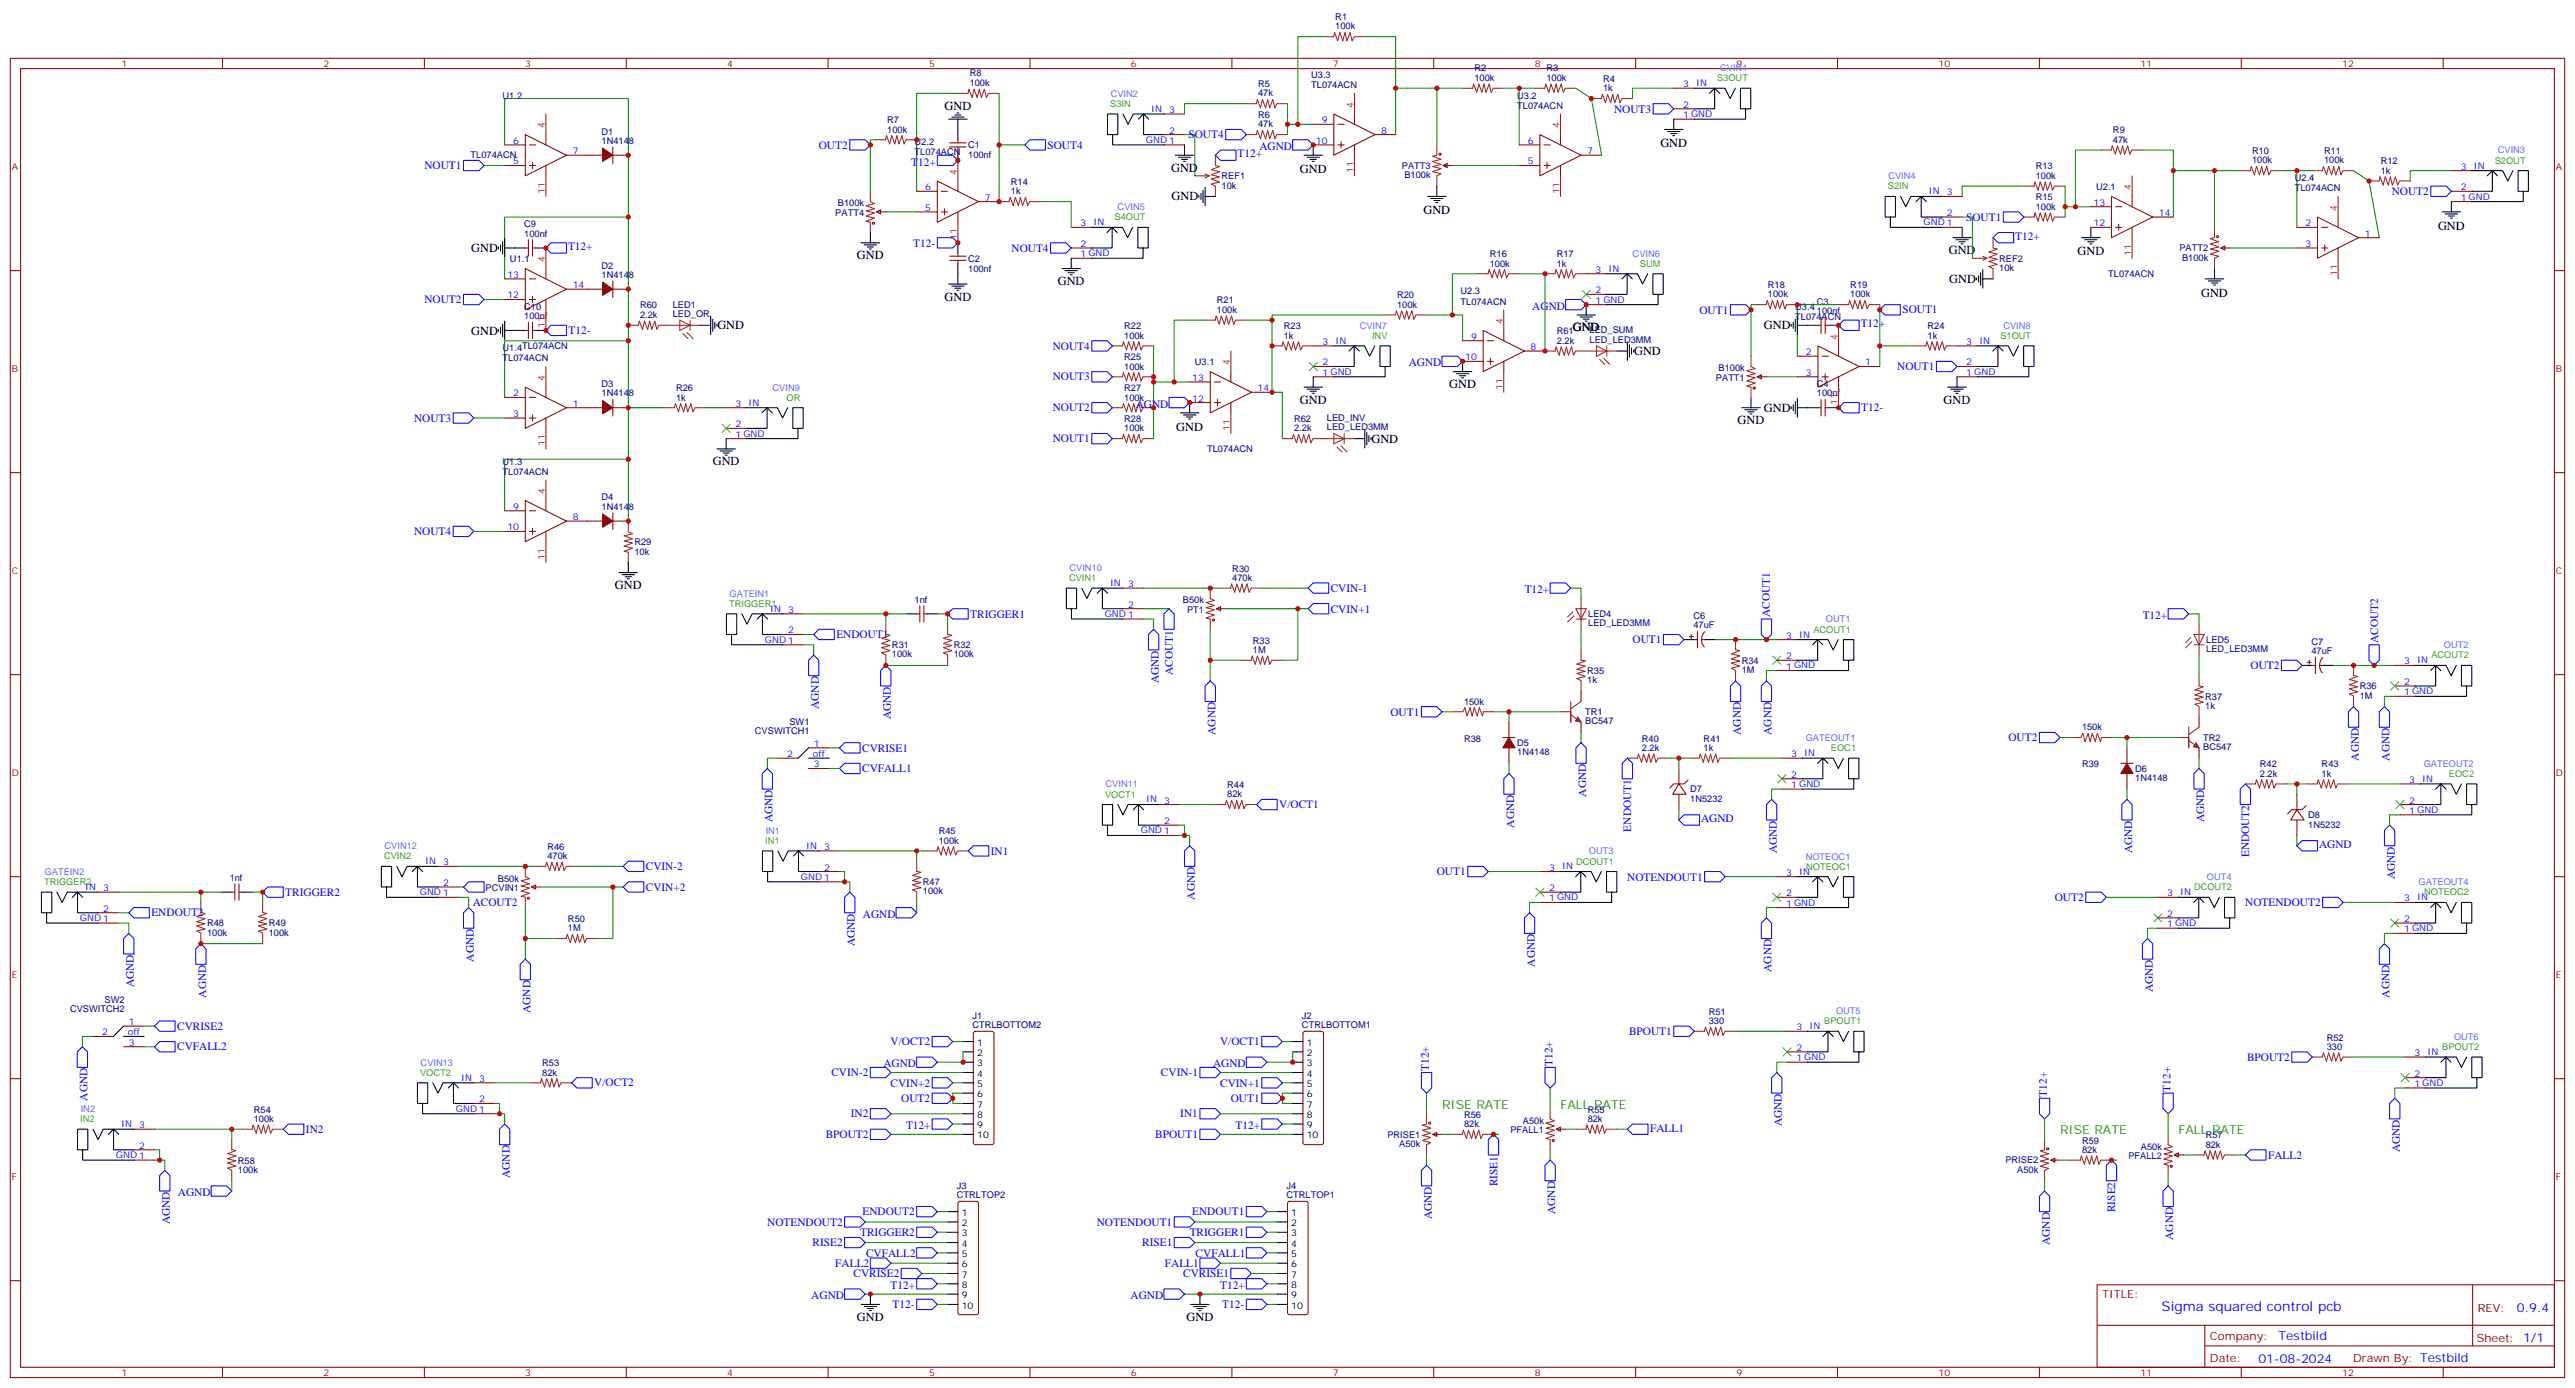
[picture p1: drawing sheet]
<svg xmlns="http://www.w3.org/2000/svg" width="882mm" height="475mm" viewBox="0 0 882 475" stroke-linecap="round" stroke-linejoin="round" font-family="sans-serif">
<defs><g id="words">
<text font-size="4.6" fill="#00f" x="740.3" y="448.8">Sigma squared control pcb</text>
<g font-size="4.2">
<text x="323.5" y="37.6">GND</text>
<text x="568.7" y="50.4">GND</text>
<text x="401.1" y="58.8">GND</text>
<text x="445.2" y="59.2">GND</text>
<text x="401.3" y="68.6">GND</text>
<text x="487.5" y="73.3">GND</text>
<text x="835" y="78.6">GND</text>
<text x="161.4" y="86.3">GND</text>
<text x="293.5" y="88.8">GND</text>
<text x="667.5" y="87">GND</text>
<text x="711.6" y="87.4">GND</text>
<text x="362.3" y="97.6">GND</text>
<text x="667.6" y="96.8">GND</text>
<text x="753.9" y="101.5">GND</text>
<text x="323.5" y="102.9">GND</text>
<text x="245.7" y="112.7">GND</text>
<text x="538.7" y="113.5">GND</text>
<text x="604.1" y="112.7">GND</text>
<text x="161.4" y="114.5">GND</text>
<text x="559.7" y="121.5">GND</text>
<text x="496.4" y="132.9">GND</text>
<text x="445.2" y="138.1">GND</text>
<text x="604.1" y="141">GND</text>
<text x="665.7" y="138.1">GND</text>
<text x="402.9" y="147.4">GND</text>
<text x="595.1" y="145.2">GND</text>
<text x="469.7" y="151.5">GND</text>
<text x="244.1" y="159.3">GND</text>
<text x="210.6" y="201.6">GND</text>
<text x="293.5" y="452.1">GND</text>
<text x="406.4" y="452.1">GND</text>
</g>
<g font-size="4.2" fill="#360">
<text x="493.9" y="379.4">RISE RATE</text>
<text x="534.5" y="379.4">FALL RATE</text>
<text x="705.6" y="388.3">RISE RATE</text>
<text x="746.1" y="388.3">FALL RATE</text>
</g>
<g font-size="4.2" fill="#00f">
<text x="862.1" y="449">0.9.4</text>
<text x="780.4" y="458.6">Testbild</text>
<text x="773.5" y="466.4">01-08-2024</text>
</g>
<g font-size="3.9" fill="#00f">
<text x="552.8" y="38.5">NOUT3</text>
<text x="407.1" y="47.4">SOUT4</text>
<text x="280.4" y="50.9">OUT2</text>
<text x="358.8" y="50.9">SOUT4</text>
<text x="423.9" y="53.9">T12+</text>
<text x="431.3" y="51.4">AGND</text>
<text x="145.4" y="57.9">NOUT1</text>
<text x="312.1" y="56.7">T12+</text>
<text x="819.2" y="66.7">NOUT2</text>
<text x="673.4" y="75.6">SOUT1</text>
<text x="690.2" y="82.1">T12+</text>
<text x="194.6" y="85.6">T12+</text>
<text x="312.8" y="84.4">T12-</text>
<text x="346.4" y="86.1">NOUT4</text>
<text x="145.4" y="103.8">NOUT2</text>
<text x="524.8" y="106">AGND</text>
<text x="582.1" y="107.4">OUT1</text>
<text x="651.6" y="107.3">SOUT1</text>
<text x="637.3" y="112.1">T12+</text>
<text x="194.7" y="114.3">T12-</text>
<text x="360.5" y="119.7">NOUT4</text>
<text x="482.5" y="125.4">AGND</text>
<text x="360.5" y="130.2">NOUT3</text>
<text x="649.8" y="126.7">NOUT1</text>
<text x="360.5" y="140.8">NOUT2</text>
<text x="389" y="139.6">AGND</text>
<text x="637.5" y="140.8">T12-</text>
<text x="141.8" y="144.3">NOUT3</text>
<text x="360.5" y="151.4">NOUT1</text>
<text x="141.8" y="183.2">NOUT4</text>
<text x="455.8" y="202.6">CVIN-1</text>
<text x="522.2" y="203.1">T12+</text>
<text x="455.8" y="209.7">CVIN+1</text>
<text x="332.3" y="211.4">TRIGGER1</text>
<text x="606.2" y="211.2" transform="rotate(-90 606.2 211.2)">ACOUT1</text>
<text x="733.9" y="211.9">T12+</text>
<text x="286.5" y="218.5">ENDOUT1</text>
<text x="559.1" y="220.3">OUT1</text>
<text x="814.5" y="220" transform="rotate(-90 814.5 220)">ACOUT2</text>
<text x="396.9" y="233.9" transform="rotate(-90 396.9 233.9)">AGND</text>
<text x="401.7" y="231" transform="rotate(-90 401.7 231)">ACOUT1</text>
<text x="770.8" y="229.1">OUT2</text>
<text x="280.5" y="242.7" transform="rotate(-90 280.5 242.7)">AGND</text>
<text x="476.2" y="245">OUT1</text>
<text x="305.2" y="246.2" transform="rotate(-90 305.2 246.2)">AGND</text>
<text x="416.3" y="251.5" transform="rotate(-90 416.3 251.5)">AGND</text>
<text x="596.2" y="251.5" transform="rotate(-90 596.2 251.5)">AGND</text>
<text x="606.8" y="251.5" transform="rotate(-90 606.8 251.5)">AGND</text>
<text x="295.3" y="257.3">CVRISE1</text>
<text x="687.9" y="253.8">OUT2</text>
<text x="807.9" y="260.3" transform="rotate(-90 807.9 260.3)">AGND</text>
<text x="818.4" y="260.3" transform="rotate(-90 818.4 260.3)">AGND</text>
<text x="295.3" y="264.4">CVFALL1</text>
<text x="543.3" y="272.7" transform="rotate(-90 543.3 272.7)">AGND</text>
<text x="264.6" y="281.5" transform="rotate(-90 264.6 281.5)">AGND</text>
<text x="438.1" y="276.7">V/OCT1</text>
<text x="582.6" y="281.4">AGND</text>
<text x="754.9" y="281.5" transform="rotate(-90 754.9 281.5)">AGND</text>
<text x="518.6" y="283.2" transform="rotate(-90 518.6 283.2)">AGND</text>
<text x="558.7" y="284.6" transform="rotate(-90 558.7 284.6)">ENDOUT1</text>
<text x="339.4" y="292.6">IN1</text>
<text x="608.5" y="292.1" transform="rotate(-90 608.5 292.1)">AGND</text>
<text x="730.2" y="292.1" transform="rotate(-90 730.2 292.1)">AGND</text>
<text x="770.4" y="293.4" transform="rotate(-90 770.4 293.4)">ENDOUT2</text>
<text x="794.3" y="290.2">AGND</text>
<text x="221.2" y="297.8">CVIN-2</text>
<text x="492.1" y="299.6">OUT1</text>
<text x="221.2" y="304.9">CVIN+2</text>
<text x="557.3" y="301.4">NOTENDOUT1</text>
<text x="820.2" y="300.9" transform="rotate(-90 820.2 300.9)">AGND</text>
<text x="97.7" y="306.6">TRIGGER2</text>
<text x="161.9" y="310.2">ACOUT2</text>
<text x="409.2" y="307.9" transform="rotate(-90 409.2 307.9)">AGND</text>
<text x="703.8" y="308.5">OUT2</text>
<text x="769" y="310.2">NOTENDOUT2</text>
<text x="51.9" y="313.7">ENDOUT2</text>
<text x="295.5" y="314.2">AGND</text>
<text x="292.8" y="323.8" transform="rotate(-90 292.8 323.8)">AGND</text>
<text x="162.3" y="329.1" transform="rotate(-90 162.3 329.1)">AGND</text>
<text x="525.6" y="330.9" transform="rotate(-90 525.6 330.9)">AGND</text>
<text x="606.8" y="332.6" transform="rotate(-90 606.8 332.6)">AGND</text>
<text x="45.9" y="337.9" transform="rotate(-90 45.9 337.9)">AGND</text>
<text x="70.6" y="341.5" transform="rotate(-90 70.6 341.5)">AGND</text>
<text x="737.3" y="339.7" transform="rotate(-90 737.3 339.7)">AGND</text>
<text x="818.4" y="341.5" transform="rotate(-90 818.4 341.5)">AGND</text>
<text x="181.7" y="346.7" transform="rotate(-90 181.7 346.7)">AGND</text>
<text x="60.7" y="352.5">CVRISE2</text>
<text x="60.7" y="359.5">CVFALL2</text>
<text x="305" y="357.8">V/OCT2</text>
<text x="417.9" y="357.8">V/OCT1</text>
<text x="558" y="354.2">BPOUT1</text>
<text x="302.6" y="365.3">AGND</text>
<text x="415.5" y="365.3">AGND</text>
<text x="531.7" y="364.8" transform="rotate(-90 531.7 364.8)">T12+</text>
<text x="769.6" y="363.1">BPOUT2</text>
<text x="203.6" y="371.9">V/OCT2</text>
<text x="284.7" y="368.4">CVIN-2</text>
<text x="305" y="371.9">CVIN+2</text>
<text x="397.6" y="368.4">CVIN-1</text>
<text x="417.9" y="371.9">CVIN+1</text>
<text x="489.4" y="366.6" transform="rotate(-90 489.4 366.6)">T12+</text>
<text x="30" y="376.7" transform="rotate(-90 30 376.7)">AGND</text>
<text x="308.7" y="377.2">OUT2</text>
<text x="421.6" y="377.2">OUT1</text>
<text x="701.1" y="375.4" transform="rotate(-90 701.1 375.4)">T12+</text>
<text x="743.4" y="373.6" transform="rotate(-90 743.4 373.6)">T12+</text>
<text x="291.4" y="382.5">IN2</text>
<text x="404.3" y="382.5">IN1</text>
<text x="104.8" y="387.8">IN2</text>
<text x="282.8" y="389.5">BPOUT2</text>
<text x="310.3" y="386.5">T12+</text>
<text x="395.7" y="389.5">BPOUT1</text>
<text x="423.2" y="386.5">T12+</text>
<text x="565.1" y="387.4">FALL1</text>
<text x="610.3" y="385.6" transform="rotate(-90 610.3 385.6)">AGND</text>
<text x="822" y="394.4" transform="rotate(-90 822 394.4)">AGND</text>
<text x="776.8" y="396.6">FALL2</text>
<text x="174.6" y="403.2" transform="rotate(-90 174.6 403.2)">AGND</text>
<text x="512.9" y="406.1" transform="rotate(-90 512.9 406.1)">RISE1</text>
<text x="60.9" y="409.4">AGND</text>
<text x="58.2" y="419.1" transform="rotate(-90 58.2 419.1)">AGND</text>
<text x="262.8" y="419.5">NOTENDOUT2</text>
<text x="295.4" y="416">ENDOUT2</text>
<text x="375.7" y="419.5">NOTENDOUT1</text>
<text x="408.3" y="416">ENDOUT1</text>
<text x="490.4" y="417.3" transform="rotate(-90 490.4 417.3)">AGND</text>
<text x="532.7" y="415.5" transform="rotate(-90 532.7 415.5)">AGND</text>
<text x="724.5" y="414.9" transform="rotate(-90 724.5 414.9)">RISE2</text>
<text x="294.6" y="423.1">TRIGGER2</text>
<text x="407.5" y="423.1">TRIGGER1</text>
<text x="744.4" y="424.4" transform="rotate(-90 744.4 424.4)">AGND</text>
<text x="278.3" y="426.6">RISE2</text>
<text x="296.6" y="430.1">CVFALL2</text>
<text x="391.2" y="426.6">RISE1</text>
<text x="409.5" y="430.1">CVFALL1</text>
<text x="702" y="426.1" transform="rotate(-90 702 426.1)">AGND</text>
<text x="286.1" y="433.6">FALL2</text>
<text x="292.3" y="437.2">CVRISE2</text>
<text x="399" y="433.6">FALL1</text>
<text x="405.2" y="437.2">CVRISE1</text>
<text x="305" y="441.2">T12+</text>
<text x="417.9" y="441.2">T12+</text>
<text x="277.9" y="444.7">AGND</text>
<text x="305.7" y="447.8">T12-</text>
<text x="387.2" y="444.7">AGND</text>
<text x="418.6" y="447.8">T12-</text>
</g>
<g font-size="3.9" fill="#800">
<text x="720" y="444.4">TITLE:</text>
<text x="848.6" y="449">REV:</text>
<text x="756.9" y="458.6">Company:</text>
<text x="848.3" y="459.2">Sheet: 1/1</text>
<text x="756.9" y="466.2">Date:</text>
<text x="806" y="466.3">Drawn By: Testbild</text>
</g>
<g font-size="3.2" fill="#000080">
<text x="457.4" y="10.1">100k</text>
<text x="457.4" y="6.8">R1</text>
<text x="332.1" y="29.5">100k</text>
<text x="332.1" y="26.2">R8</text>
<text x="430.9" y="29.7">R5</text>
<text x="449.1" y="26.7">U3.3</text>
<text x="505" y="27.7">100k</text>
<text x="505" y="24.4">R2</text>
<text x="529.7" y="27.7">100k</text>
<text x="529.7" y="24.4">R3</text>
<text x="549.1" y="27.9">R4</text>
<text x="172.2" y="33.8">U1.2</text>
<text x="430.9" y="33">47k</text>
<text x="449.1" y="30.2">TL074ACN</text>
<text x="519.6" y="33.8">U3.2</text>
<text x="549.1" y="31.3">1k</text>
<text x="430.9" y="40.3">R6</text>
<text x="519.6" y="37.3">TL074ACN</text>
<text x="206" y="46.1">D1</text>
<text x="303.9" y="45.4">100k</text>
<text x="303.9" y="42.1">R7</text>
<text x="430.9" y="43.6">47k</text>
<text x="723.7" y="45.6">R9</text>
<text x="206" y="49.2">1N4148</text>
<text x="313.3" y="53.1">TL074ACN</text>
<text x="313.3" y="49.6">U2.2</text>
<text x="331.6" y="54">100nf</text>
<text x="331.6" y="50.7">C1</text>
<text x="723.7" y="48.9">47k</text>
<text x="771.3" y="52.6">R10</text>
<text x="796" y="52.6">R11</text>
<text x="161.2" y="54.3">TL074ACN</text>
<text x="480.1" y="57.8">PATT3</text>
<text x="697.2" y="57.9">R13</text>
<text x="771.3" y="56">100k</text>
<text x="796" y="56">100k</text>
<text x="815.4" y="59.5">1k</text>
<text x="815.4" y="56.2">R12</text>
<text x="346.2" y="63.2">R14</text>
<text x="418.4" y="64.5">10k</text>
<text x="418.4" y="61.3">REF1</text>
<text x="481" y="61">B100k</text>
<text x="697.2" y="61.2">100k</text>
<text x="718" y="64.9">U2.1</text>
<text x="786" y="65.5">TL074ACN</text>
<text x="786" y="62">U2.4</text>
<text x="287" y="70.7">B100k</text>
<text x="346.2" y="66.5">1k</text>
<text x="697.2" y="71.8">100k</text>
<text x="697.2" y="68.5">R15</text>
<text x="179.6" y="77.9">C9</text>
<text x="286.1" y="73.9">PATT4</text>
<text x="179.6" y="81">100nf</text>
<text x="174.7" y="89.6">U1.1</text>
<text x="331.6" y="89.6">C2</text>
<text x="510.3" y="87.9">R16</text>
<text x="533.2" y="87.9">R17</text>
<text x="684.7" y="89.5">REF2</text>
<text x="746.5" y="86">PATT2</text>
<text x="747.4" y="89.2">B100k</text>
<text x="206" y="95.1">1N4148</text>
<text x="206" y="91.9">D2</text>
<text x="331.6" y="92.9">100nf</text>
<text x="510.3" y="91.2">100k</text>
<text x="533.2" y="91.2">1k</text>
<text x="684.7" y="92.8">10k</text>
<text x="722.1" y="94.9">TL074ACN</text>
<text x="500.2" y="100.8">U2.3</text>
<text x="605.5" y="101.8">100k</text>
<text x="605.5" y="98.5">R18</text>
<text x="633.7" y="101.8">100k</text>
<text x="633.7" y="98.5">R19</text>
<text x="179.6" y="106.1">C10</text>
<text x="219.2" y="105.6">R60</text>
<text x="230.4" y="105.3">LED1</text>
<text x="416.8" y="107.1">100k</text>
<text x="416.8" y="103.8">R21</text>
<text x="478.5" y="105.3">100k</text>
<text x="478.5" y="102">R20</text>
<text x="500.2" y="104.3">TL074ACN</text>
<text x="614.9" y="106.1">U3.4</text>
<text x="622.3" y="107.5">100nf</text>
<text x="622.3" y="104.3">C3</text>
<text x="179.6" y="109.2">100nf</text>
<text x="219.2" y="108.9">2.2k</text>
<text x="230.4" y="108.5">LED_OR</text>
<text x="385" y="112.6">R22</text>
<text x="439.7" y="112.6">R23</text>
<text x="614.9" y="109.6">TL074ACN</text>
<text x="660.2" y="112.6">R24</text>
<text x="385" y="115.9">100k</text>
<text x="439.7" y="115.9">1k</text>
<text x="533.2" y="117.7">2.2k</text>
<text x="533.2" y="114.4">R61</text>
<text x="544.4" y="117.3">LED_LED3MM</text>
<text x="544.4" y="114.1">LED_SUM</text>
<text x="660.2" y="115.9">1k</text>
<text x="172.2" y="123.7">TL074ACN</text>
<text x="172.2" y="120.2">U1.4TL074ACN</text>
<text x="385" y="123.2">R25</text>
<text x="409.3" y="124.8">U3.1</text>
<text x="385" y="126.5">100k</text>
<text x="587.7" y="130.3">PATT1</text>
<text x="588.6" y="127.1">B100k</text>
<text x="206" y="135.7">1N4148</text>
<text x="206" y="132.5">D3</text>
<text x="231.6" y="137.1">1k</text>
<text x="231.6" y="133.8">R26</text>
<text x="385" y="137.1">100k</text>
<text x="385" y="133.8">R27</text>
<text x="622.3" y="135.7">100nf</text>
<text x="622.3" y="132.5">C4</text>
<text x="385" y="147.7">100k</text>
<text x="385" y="144.4">R28</text>
<text x="443.2" y="147.7">2.2k</text>
<text x="443.2" y="144.4">R62</text>
<text x="454.5" y="147.3">LED_LED3MM</text>
<text x="454.5" y="144.1">LED_INV</text>
<text x="413.4" y="154.8">TL074ACN</text>
<text x="172.2" y="159">U1.3</text>
<text x="172.2" y="162.5">TL074ACN</text>
<text x="206" y="171.3">D4</text>
<text x="206" y="174.5">1N4148</text>
<text x="217.3" y="189.9">10k</text>
<text x="217.3" y="186.6">R29</text>
<text x="422.1" y="195.7">R30</text>
<text x="422.1" y="198.8">470k</text>
<text x="313.3" y="206.2">1nf</text>
<text x="405.2" y="206.5">B50k</text>
<text x="406.6" y="209.7">PT1</text>
<text x="544" y="214.4">LED_LED3MM</text>
<text x="544" y="211.2">LED4</text>
<text x="580" y="215.1">47uF</text>
<text x="580" y="211.9">C6</text>
<text x="305.5" y="221.9">R31</text>
<text x="326.7" y="221.9">R32</text>
<text x="429.1" y="220.3">R33</text>
<text x="755.6" y="220.1">LED5</text>
<text x="791.6" y="220.7">C7</text>
<text x="305.5" y="225">100k</text>
<text x="326.7" y="225">100k</text>
<text x="429.1" y="223.5">1M</text>
<text x="596.5" y="227.2">R34</text>
<text x="755.6" y="223.3">LED_LED3MM</text>
<text x="791.6" y="223.9">47uF</text>
<text x="543.6" y="233.8">1k</text>
<text x="543.6" y="230.7">R35</text>
<text x="596.5" y="230.3">1M</text>
<text x="755.3" y="239.5">R37</text>
<text x="808.2" y="239.1">1M</text>
<text x="808.2" y="236">R36</text>
<text x="501.4" y="241.2">150k</text>
<text x="542.9" y="244.8">TR1</text>
<text x="755.3" y="242.6">1k</text>
<text x="258.6" y="251.3">CVSWITCH1</text>
<text x="270.4" y="248.1">SW1</text>
<text x="542.9" y="247.9">BC547</text>
<text x="713.1" y="250">150k</text>
<text x="501.4" y="253.8">R38</text>
<text x="519.6" y="255.4">D5</text>
<text x="562.3" y="257">2.2k</text>
<text x="562.3" y="253.9">R40</text>
<text x="583.5" y="257">1k</text>
<text x="583.5" y="253.9">R41</text>
<text x="754.6" y="256.7">BC547</text>
<text x="754.6" y="253.6">TR2</text>
<text x="519.6" y="258.5">1N4148</text>
<text x="713.1" y="262.7">R39</text>
<text x="774" y="262.7">R42</text>
<text x="795.2" y="262.7">R43</text>
<text x="420.3" y="269.7">R44</text>
<text x="731.3" y="267.3">1N4148</text>
<text x="731.3" y="264.2">D6</text>
<text x="774" y="265.9">2.2k</text>
<text x="795.2" y="265.9">1k</text>
<text x="420.3" y="272.9">82k</text>
<text x="578.9" y="274.4">1N5232</text>
<text x="578.9" y="271.2">D7</text>
<text x="790.6" y="280.1">D8</text>
<text x="321.5" y="285.6">R45</text>
<text x="790.6" y="283.2">1N5232</text>
<text x="187.5" y="290.9">R46</text>
<text x="321.5" y="288.8">100k</text>
<text x="187.5" y="294.1">470k</text>
<text x="78.7" y="301.5">1nf</text>
<text x="166.3" y="304.9">PCVIN1</text>
<text x="170.6" y="301.7">B50k</text>
<text x="316.1" y="303">R47</text>
<text x="316.1" y="306.1">100k</text>
<text x="70.9" y="317.1">R48</text>
<text x="92.1" y="317.1">R49</text>
<text x="194.5" y="315.6">R50</text>
<text x="70.9" y="320.2">100k</text>
<text x="92.1" y="320.2">100k</text>
<text x="194.5" y="318.8">1M</text>
<text x="24" y="346.5">CVSWITCH2</text>
<text x="35.8" y="343.3">SW2</text>
<text x="585.3" y="347.4">R51</text>
<text x="333" y="351.9">CTRLBOTTOM2</text>
<text x="333" y="348.7">J1</text>
<text x="445.9" y="351.9">CTRLBOTTOM1</text>
<text x="445.9" y="348.7">J2</text>
<text x="585.3" y="350.5">330</text>
<text x="796.9" y="359.3">330</text>
<text x="796.9" y="356.2">R52</text>
<text x="185.7" y="365">R53</text>
<text x="185.7" y="368.2">82k</text>
<text x="86.9" y="380.9">R54</text>
<text x="501.5" y="382.6">R56</text>
<text x="543.8" y="380.9">R55</text>
<text x="86.9" y="384">100k</text>
<text x="475.2" y="389.4">PRISE1</text>
<text x="501.5" y="385.8">82k</text>
<text x="517.3" y="387.8">PFALL1</text>
<text x="521.6" y="384.7">A50k</text>
<text x="543.8" y="384">82k</text>
<text x="755.5" y="389.7">R57</text>
<text x="479.2" y="392.6">A50k</text>
<text x="713.1" y="394.6">82k</text>
<text x="713.1" y="391.4">R59</text>
<text x="733.2" y="393.5">A50k</text>
<text x="755.5" y="392.9">82k</text>
<text x="81.5" y="401.4">100k</text>
<text x="81.5" y="398.2">R58</text>
<text x="686.9" y="398.2">PRISE2</text>
<text x="690.9" y="401.4">A50k</text>
<text x="729" y="396.6">PFALL2</text>
<text x="327.8" y="406.9">J3</text>
<text x="440.6" y="406.9">J4</text>
<text x="327.8" y="410.1">CTRLTOP2</text>
<text x="440.6" y="410.1">CTRLTOP1</text>
</g>
<g font-size="3.2" fill="#800">
<text x="41.6" y="23">1</text>
<text x="110.8" y="23">2</text>
<text x="179.9" y="23">3</text>
<text x="249.1" y="23">4</text>
<text x="318.2" y="23">5</text>
<text x="387.3" y="23">6</text>
<text x="456.5" y="23">7</text>
<text x="525.6" y="23">8</text>
<text x="594.8" y="23">9</text>
<text x="663.9" y="23">10</text>
<text x="733.1" y="23">11</text>
<text x="802.2" y="23">12</text>
<text x="4.1" y="58.1">A</text>
<text x="875.4" y="58.1">A</text>
<text x="4.1" y="127.2">B</text>
<text x="875.4" y="127.2">B</text>
<text x="4.1" y="196.4">C</text>
<text x="875.4" y="196.4">C</text>
<text x="4.1" y="265.5">D</text>
<text x="875.4" y="265.5">D</text>
<text x="4.1" y="334.6">E</text>
<text x="875.4" y="334.6">E</text>
<text x="4.1" y="403.8">F</text>
<text x="875.4" y="403.8">F</text>
<text x="41.6" y="471">1</text>
<text x="110.8" y="471">2</text>
<text x="179.9" y="471">3</text>
<text x="249.1" y="471">4</text>
<text x="318.2" y="471">5</text>
<text x="387.3" y="471">6</text>
<text x="456.5" y="471">7</text>
<text x="525.6" y="471">8</text>
<text x="594.8" y="471">9</text>
<text x="663.9" y="471">10</text>
<text x="733.1" y="471">11</text>
<text x="802.2" y="471">12</text>
</g>
<g font-size="3.2" fill="#00f">
<text x="576.5" y="29.8">3</text>
<text x="580.9" y="29.5">IN</text>
<text x="394.3" y="38.3">IN</text>
<text x="400.5" y="38.7">3</text>
<text x="576.5" y="40.4">1 GND</text>
<text x="576.5" y="36.9">2</text>
<text x="400.5" y="45.7">2</text>
<text x="452.7" y="42.2">9</text>
<text x="473.1" y="45.7">8</text>
<text x="175.8" y="49.2">6</text>
<text x="196.1" y="52.8">7</text>
<text x="392.5" y="48.9">GND 1</text>
<text x="450.7" y="49.2">10</text>
<text x="523.3" y="49.2">6</text>
<text x="543.6" y="52.8">7</text>
<text x="175.8" y="56.3">5</text>
<text x="523.3" y="56.3">5</text>
<text x="842.8" y="58.1">3</text>
<text x="847.3" y="57.7">IN</text>
<text x="316.9" y="65.1">6</text>
<text x="842.8" y="65.1">2</text>
<text x="337.3" y="68.7">7</text>
<text x="660.7" y="66.5">IN</text>
<text x="666.8" y="66.9">3</text>
<text x="717" y="70.4">13</text>
<text x="842.8" y="68.7">1 GND</text>
<text x="316.9" y="72.2">5</text>
<text x="370.1" y="77.5">3</text>
<text x="374.6" y="77.1">IN</text>
<text x="658.9" y="77.1">GND 1</text>
<text x="666.8" y="73.9">2</text>
<text x="717" y="77.5">12</text>
<text x="739.4" y="73.9">14</text>
<text x="789.6" y="77.5">2</text>
<text x="810" y="81">1</text>
<text x="370.1" y="88.1">1 GND</text>
<text x="370.1" y="84.5">2</text>
<text x="789.6" y="84.5">3</text>
<text x="173.8" y="95.1">13</text>
<text x="546.5" y="93.3">3</text>
<text x="551" y="93">IN</text>
<text x="196.1" y="98.6">14</text>
<text x="546.5" y="100.4">2</text>
<text x="173.8" y="102.2">12</text>
<text x="546.5" y="103.9">1 GND</text>
<text x="453" y="118">3</text>
<text x="457.5" y="117.7">IN</text>
<text x="503.9" y="116.3">9</text>
<text x="524.2" y="119.8">8</text>
<text x="673.5" y="118">3</text>
<text x="678" y="117.7">IN</text>
<text x="453" y="125.1">2</text>
<text x="501.9" y="123.3">10</text>
<text x="618.5" y="121.6">2</text>
<text x="638.9" y="125.1">1</text>
<text x="673.5" y="125.1">2</text>
<text x="408.4" y="130.4">13</text>
<text x="453" y="128.6">1 GND</text>
<text x="618.5" y="128.6">3</text>
<text x="673.5" y="128.6">1 GND</text>
<text x="175.8" y="135.7">2</text>
<text x="408.4" y="137.4">12</text>
<text x="430.7" y="133.9">14</text>
<text x="175.8" y="142.7">3</text>
<text x="196.1" y="139.2">1</text>
<text x="251.9" y="139.2">3</text>
<text x="256.4" y="138.9">IN</text>
<text x="251.9" y="149.8">1 GND</text>
<text x="251.9" y="146.3">2</text>
<text x="175.8" y="174.5">9</text>
<text x="196.1" y="178">8</text>
<text x="173.8" y="181.5">10</text>
<text x="380.2" y="200.6">IN</text>
<text x="386.4" y="200.9">3</text>
<text x="263.8" y="209.4">IN</text>
<text x="270" y="209.8">3</text>
<text x="386.4" y="208">2</text>
<text x="378.4" y="211.2">GND 1</text>
<text x="262" y="220">GND 1</text>
<text x="270" y="216.8">2</text>
<text x="611.7" y="218.6">3</text>
<text x="616.2" y="218.2">IN</text>
<text x="611.7" y="225.6">2</text>
<text x="823.4" y="227.4">3</text>
<text x="827.9" y="227">IN</text>
<text x="611.7" y="229.2">1 GND</text>
<text x="823.4" y="238">1 GND</text>
<text x="823.4" y="234.5">2</text>
<text x="278.7" y="255.6">1</text>
<text x="269.6" y="259.2">2</text>
<text x="278.4" y="259.2">off</text>
<text x="278.7" y="262.7">3</text>
<text x="613.5" y="259.2">3</text>
<text x="618" y="258.8">IN</text>
<text x="613.5" y="269.7">1 GND</text>
<text x="613.5" y="266.2">2</text>
<text x="825.2" y="268">3</text>
<text x="829.6" y="267.6">IN</text>
<text x="392.5" y="274.7">IN</text>
<text x="398.7" y="275">3</text>
<text x="825.2" y="275">2</text>
<text x="825.2" y="278.6">1 GND</text>
<text x="390.7" y="285.3">GND 1</text>
<text x="398.7" y="282.1">2</text>
<text x="276.1" y="290.5">IN</text>
<text x="282.3" y="290.9">3</text>
<text x="145.6" y="295.8">IN</text>
<text x="151.8" y="296.2">3</text>
<text x="282.3" y="298">2</text>
<text x="530.6" y="298">3</text>
<text x="535.1" y="297.6">IN</text>
<text x="611.7" y="299.7">3</text>
<text x="616.2" y="299.4">IN</text>
<text x="29.2" y="304.7">IN</text>
<text x="35.4" y="305">3</text>
<text x="151.8" y="303.2">2</text>
<text x="274.3" y="301.1">GND 1</text>
<text x="530.6" y="305">2</text>
<text x="143.8" y="306.4">GND 1</text>
<text x="530.6" y="308.5">1 GND</text>
<text x="611.7" y="310.3">1 GND</text>
<text x="611.7" y="306.8">2</text>
<text x="742.3" y="306.8">3</text>
<text x="746.7" y="306.4">IN</text>
<text x="823.4" y="308.5">3</text>
<text x="827.9" y="308.2">IN</text>
<text x="27.4" y="315.2">GND 1</text>
<text x="35.4" y="312.1">2</text>
<text x="742.3" y="317.4">1 GND</text>
<text x="742.3" y="313.8">2</text>
<text x="823.4" y="315.6">2</text>
<text x="823.4" y="319.1">1 GND</text>
<text x="44.1" y="350.9">1</text>
<text x="615.3" y="352.6">3</text>
<text x="619.7" y="352.3">IN</text>
<text x="35" y="354.4">2</text>
<text x="43.8" y="354.4">off</text>
<text x="44.1" y="357.9">3</text>
<text x="615.3" y="359.7">2</text>
<text x="615.3" y="363.2">1 GND</text>
<text x="826.9" y="361.5">3</text>
<text x="831.4" y="361.1">IN</text>
<text x="158" y="369.9">IN</text>
<text x="164.1" y="370.3">3</text>
<text x="826.9" y="368.5">2</text>
<text x="164.1" y="377.3">2</text>
<text x="826.9" y="372">1 GND</text>
<text x="156.1" y="380.5">GND 1</text>
<text x="41.5" y="385.8">IN</text>
<text x="47.7" y="386.2">3</text>
<text x="47.7" y="393.2">2</text>
<text x="39.7" y="396.4">GND 1</text>
</g>
<g font-size="3.2" fill="#690">
<text x="588.1" y="27.8">S3OUT</text>
<text x="380.3" y="36.6">S3IN</text>
<text x="854.5" y="56">S2OUT</text>
<text x="646.6" y="64.9">S2IN</text>
<text x="381.7" y="75.4">S4OUT</text>
<text x="561.7" y="91.3">SUM</text>
<text x="469.9" y="116">INV</text>
<text x="685.1" y="116">S1OUT</text>
<text x="269.4" y="137.2">OR</text>
<text x="366.1" y="198.9">CVIN1</text>
<text x="249.7" y="207.7">TRIGGER1</text>
<text x="621.1" y="216.5">ACOUT1</text>
<text x="832.8" y="225.4">ACOUT2</text>
<text x="627.1" y="257.1">EOC1</text>
<text x="838.8" y="265.9">EOC2</text>
<text x="378.5" y="273">VOCT1</text>
<text x="262.1" y="288.9">IN1</text>
<text x="131.5" y="294.2">CVIN2</text>
<text x="539.8" y="295.9">DCOUT1</text>
<text x="618.6" y="297.7">NOTEOC1</text>
<text x="15.1" y="303">TRIGGER2</text>
<text x="751.5" y="304.7">DCOUT2</text>
<text x="830.3" y="306.5">NOTEOC2</text>
<text x="624.8" y="350.6">BPOUT1</text>
<text x="836.5" y="359.4">BPOUT2</text>
<text x="143.9" y="368.2">VOCT2</text>
<text x="27.5" y="384.1">IN2</text>
</g>
<g font-size="3.2" fill="#66f">
<text x="589.2" y="24.3">CVIN1</text>
<text x="380.4" y="33.1">CVIN2</text>
<text x="855.5" y="52.5">CVIN3</text>
<text x="646.8" y="61.4">CVIN4</text>
<text x="382.8" y="71.9">CVIN5</text>
<text x="559.2" y="87.8">CVIN6</text>
<text x="465.7" y="112.5">CVIN7</text>
<text x="686.2" y="112.5">CVIN8</text>
<text x="264.6" y="133.7">CVIN9</text>
<text x="366.3" y="195.4">CVIN10</text>
<text x="249.9" y="204.2">GATEIN1</text>
<text x="625.3" y="213.1">OUT1</text>
<text x="837" y="221.9">OUT2</text>
<text x="618.5" y="253.6">GATEOUT1</text>
<text x="830.1" y="262.4">GATEOUT2</text>
<text x="378.7" y="269.5">CVIN11</text>
<text x="262.3" y="285.4">IN1</text>
<text x="131.7" y="290.7">CVIN12</text>
<text x="544.2" y="292.4">OUT3</text>
<text x="15.3" y="299.5">GATEIN2</text>
<text x="618.5" y="294.2">NOTEOC1</text>
<text x="755.9" y="301.2">OUT4</text>
<text x="828.4" y="303">GATEOUT4</text>
<text x="628.9" y="347.1">OUT5</text>
<text x="840.5" y="355.9">OUT6</text>
<text x="144.1" y="364.7">CVIN13</text>
<text x="27.7" y="380.6">IN2</text>
</g>
<g font-size="3.2" fill="#f00">
<text x="463.5" y="36.9" transform="rotate(-90 463.5 36.9)">4</text>
<text x="186.6" y="44" transform="rotate(-90 186.6 44)">4</text>
<text x="534.1" y="44" transform="rotate(-90 534.1 44)">4</text>
<text x="327.7" y="59.8" transform="rotate(-90 327.7 59.8)">4</text>
<text x="463.5" y="59.3" transform="rotate(-90 463.5 59.3)">11</text>
<text x="729.9" y="65.1" transform="rotate(-90 729.9 65.1)">4</text>
<text x="186.6" y="66.3" transform="rotate(-90 186.6 66.3)">11</text>
<text x="534.1" y="66.3" transform="rotate(-90 534.1 66.3)">11</text>
<text x="800.5" y="72.2" transform="rotate(-90 800.5 72.2)">4</text>
<text x="327.7" y="82.2" transform="rotate(-90 327.7 82.2)">11</text>
<text x="186.6" y="89.8" transform="rotate(-90 186.6 89.8)">4</text>
<text x="729.9" y="87.5" transform="rotate(-90 729.9 87.5)">11</text>
<text x="800.5" y="94.6" transform="rotate(-90 800.5 94.6)">11</text>
<text x="186.6" y="112.2" transform="rotate(-90 186.6 112.2)">11</text>
<text x="514.7" y="111" transform="rotate(-90 514.7 111)">4</text>
<text x="629.4" y="116.3" transform="rotate(-90 629.4 116.3)">4</text>
<text x="421.2" y="125.1" transform="rotate(-90 421.2 125.1)">4</text>
<text x="186.6" y="130.4" transform="rotate(-90 186.6 130.4)">4</text>
<text x="514.7" y="133.4" transform="rotate(-90 514.7 133.4)">11</text>
<text x="629.4" y="138.7" transform="rotate(-90 629.4 138.7)">11</text>
<text x="421.2" y="147.5" transform="rotate(-90 421.2 147.5)">11</text>
<text x="186.6" y="152.8" transform="rotate(-90 186.6 152.8)">11</text>
<text x="186.6" y="169.2" transform="rotate(-90 186.6 169.2)">4</text>
<text x="186.6" y="191.6" transform="rotate(-90 186.6 191.6)">11</text>
</g>
<g font-size="3.2">
<text x="334.7" y="357.9">1</text>
<text x="447.6" y="357.9">1</text>
<text x="334.7" y="361.5">2</text>
<text x="334.7" y="365">3</text>
<text x="447.6" y="361.5">2</text>
<text x="447.6" y="365">3</text>
<text x="334.7" y="368.5">4</text>
<text x="447.6" y="368.5">4</text>
<text x="334.7" y="372">5</text>
<text x="334.7" y="375.6">6</text>
<text x="447.6" y="372">5</text>
<text x="447.6" y="375.6">6</text>
<text x="334.7" y="379.1">7</text>
<text x="334.7" y="382.6">8</text>
<text x="447.6" y="379.1">7</text>
<text x="447.6" y="382.6">8</text>
<text x="334.7" y="386.2">9</text>
<text x="334.7" y="389.7">10</text>
<text x="447.6" y="386.2">9</text>
<text x="447.6" y="389.7">10</text>
<text x="329.4" y="416.1">1</text>
<text x="329.4" y="419.7">2</text>
<text x="442.3" y="416.1">1</text>
<text x="442.3" y="419.7">2</text>
<text x="329.4" y="423.2">3</text>
<text x="442.3" y="423.2">3</text>
<text x="329.4" y="426.7">4</text>
<text x="329.4" y="430.2">5</text>
<text x="442.3" y="426.7">4</text>
<text x="442.3" y="430.2">5</text>
<text x="329.4" y="433.8">6</text>
<text x="329.4" y="437.3">7</text>
<text x="442.3" y="433.8">6</text>
<text x="442.3" y="437.3">7</text>
<text x="329.4" y="440.8">8</text>
<text x="442.3" y="440.8">8</text>
<text x="329.4" y="444.4">9</text>
<text x="329.4" y="447.9">10</text>
<text x="442.3" y="444.4">9</text>
<text x="442.3" y="447.9">10</text>
</g>
</g></defs>
<g fill="none" stroke="#870000" stroke-width=".35">
<path d="M3.5 20h874.9v451.5h-874.9zM76.2 20v3.5M145.3 20v3.5M214.5 20v3.5M283.6 20v3.5M352.8 20v3.5M421.9 20v3.5M491.1 20v3.5M560.2 20v3.5M629.4 20v3.5M698.5 20v3.5M767.6 20v3.5"/>
<path d="M836.8 20v3.5M7.1 23.5h867.8v444.5h-867.8zM398.6 39h7.1M456.8 39l14.2 7.1-14.2 7zM463.9 39v3.5M573.3 37.3h7M573.3 30.2h7M172.9 49.6h7M172.9 56.7h7M179.9 46.1l14.1 7-14.1 7.1zM181.3 49.6h2.1M181.3 56.7h2.1"/>
<path d="M182.4 55.6v2.1M187 46.1v3.5M187 56.7v3.5M194 53.1h12.4M209.9 50.3v5.7M209.9 53.1h5.3M325.3 50.3h5.6M325.3 48.9h5.6M328.1 47.8v1.1M328.1 50.3v1.1M398.6 49.6h7.1M398.6 46.1h7.1"/>
<path d="M449.8 49.6h7M449.8 42.5h7M458.3 49.6h2.1M458.3 42.5h2.1M459.3 48.5v2.2M463.9 49.6v3.5M471 46.1h7M494.2 56.7l1.5-.7v1.4zM494.2 56.7h3.2M520.3 49.6h7.1M520.3 56.7h7.1M527.4 46.1l14.1 7-14.1 7.1z"/>
<path d="M528.8 49.6h2.1M528.8 56.7h2.1M529.9 55.6v2.1M534.5 46.1v3.5M534.5 56.7v3.5M541.5 53.1h7.1M573.3 40.8h7M839.6 58.4h7.1M300.2 72.5l1.4-.7v1.4zM300.2 72.5h3.2M314 72.5h7M314 65.5h7"/>
<path d="M321 61.9l14.1 7.1-14.1 7.1zM322.4 72.5h2.2M322.4 65.5h2.2M323.5 71.5v2.1M328.1 61.9v3.6M328.1 72.5v3.6M335.1 69h7.1M366.9 77.8h7M665 77.8h7M665 74.3h7M665 67.2h7M716.1 77.8h7.1"/>
<path d="M716.1 70.8h7.1M723.2 67.2l14.1 7.1-14.1 7.1zM724.6 77.8h2.1M724.6 70.8h2.1M725.7 76.8v2.1M730.2 67.2v3.6M730.2 77.8v3.6M737.3 74.3h7.1M786.7 77.8h7M793.7 74.3l14.2 7.1-14.2 7zM795.2 77.8h2.1M800.8 74.3v3.5"/>
<path d="M839.6 69h7.1M839.6 65.5h7.1M3.5 92.6h3.6M172.9 95.5h7M179.9 91.9l14.1 7.1-14.1 7zM179.9 84.9h1.1M181 82.1v5.6M181.3 95.5h2.1M182.4 84.9h1M182.4 82.1v5.6M187 91.9v3.6M194 99h12.4"/>
<path d="M209.9 99h5.3M209.9 96.2v5.6M325.3 89.1h5.6M325.3 87.7h5.6M328.1 86.6v1.1M328.1 89.1v1.1M366.9 88.4h7M366.9 84.9h7M543.3 93.7h7M760.6 84.9l1.4-.7v1.4zM760.6 84.9h3.2M786.7 84.9h7"/>
<path d="M795.2 84.9h2.1M796.2 83.8v2.1M800.8 84.9v3.5M807.9 81.4h7M874.9 92.6h3.5M172.9 102.5h7M179.9 113.1h1.1M181 110.3v5.6M181.3 102.5h2.1M182.4 101.5v2.1M182.4 110.3v5.6M182.4 113.1h1"/>
<path d="M187 102.5v3.5M449.8 118.4h7M500.9 116.6h7.1M508 113.1l14.1 7.1-14.1 7zM509.4 116.6h2.1M515.1 113.1v3.5M543.3 104.3h7M543.3 100.8h7M622.7 118.4l14.1 7-14.1 7.1zM622.7 111.3h1M623.7 108.5v5.7M625.1 108.5v5.7"/>
<path d="M625.1 111.3h1.1M629.7 118.4v3.5M670.3 118.4h7M172.9 136h7M179.9 132.5l14.1 7.1-14.1 7zM181.3 136h2.1M187 132.5v3.5M194 139.6h12.4M209.9 139.6h5.3M209.9 136.7v5.7M248.7 139.6h7.1M407.5 130.7h7"/>
<path d="M407.5 137.8h7M414.5 127.2l14.1 7.1-14.1 7zM415.9 130.7h2.1M415.9 137.8h2.1M417 136.7v2.2M421.6 127.2v3.5M421.6 137.8v3.5M428.6 134.3h7.1M449.8 129h7M449.8 125.4h7M500.9 123.7h7.1M509.4 123.7h2.1"/>
<path d="M510.5 122.6v2.1M515.1 123.7v3.5M522.1 120.2h7.1M601.8 129l1.4-.7v1.4zM601.8 129h3.2M615.6 129h7.1M615.6 121.9h7.1M622.7 139.6h1M623.7 136.7v5.7M624.1 129h2.1M624.1 121.9h2.1M625.1 127.9v2.1"/>
<path d="M625.1 136.7v5.7M625.1 139.6h1.1M629.7 129v3.5M636.8 125.4h7M670.3 129h7M670.3 125.4h7M172.9 143.1h7M181.3 143.1h2.1M182.4 142v2.1M187 143.1v3.5M248.7 150.1h7.1M248.7 146.6h7.1"/>
<path d="M3.5 161.8h3.6M172.9 174.8h7M179.9 171.3l14.1 7.1-14.1 7zM181.3 174.8h2.1M187 171.3v3.5M194 178.4h12.4M209.9 175.5v5.7M209.9 178.4h5.3M874.9 161.8h3.5M172.9 181.9h7M181.3 181.9h2.1M182.4 180.8v2.2"/>
<path d="M187 181.9v3.5M268.1 217.2h7.1M268.1 210.1h7.1M314 210.1h1M315 207.3v5.6M316.4 210.1h1.1M316.4 207.3v5.6M384.5 211.9h7.1M384.5 208.4h7.1M384.5 201.3h7.1M416.6 208.4l1.4-.8v1.5zM416.6 208.4h3.2"/>
<path d="M578.6 217.9h1.4M579.3 217.2v1.4M580.3 218.9h1.1M581.4 216.1v5.7M582.8 218.9h1M583.9 216.2a3.8 3.8 0 0 0-.1 5.3M608.5 218.9h7.1M3.5 230.9h3.6M268.1 220.7h7.1M541.5 236.6v3.5M608.5 229.5h7.1M608.5 226h7.1"/>
<path d="M790.2 226.7h1.4M790.9 226v1.4M792 227.8h1M793 224.9v5.7M794.5 227.8h1M795.6 225a3.8 3.8 0 0 0-.2 5.3M820.2 227.8h7.1M820.2 238.3h7.1M820.2 234.8h7.1M874.9 230.9h3.5M266.3 259.5h7.1M276.9 256h7.1"/>
<path d="M514.7 252.4h4.2M516.8 247.2v5.2M516.8 256v5.3M541.5 247.2v3.5M610.3 259.5h7.1M728.5 256v5.3M753.2 245.4v3.5M753.2 256v3.5M276.9 263h7.1M396.9 275.4h7M575 268.3l2.5 3.6h-4.6zM575 263v5.3"/>
<path d="M575 271.9v5.2M578.2 266.9l-1.4 1.4h-3.5l-1.4 1.4M610.3 270.1h7.1M610.3 266.6h7.1M726.4 261.3h4.2M728.5 264.8v5.3M786.7 277.1l2.5 3.6h-4.6zM786.7 271.9v5.2M789.9 275.7l-1.4 1.4h-3.6l-1.4 1.5M822 275.4h7M822 278.9h7M822 268.3h7"/>
<path d="M149.9 296.5h7.1M280.5 298.3h7M280.5 291.3h7M396.9 286h7M396.9 282.4h7M527.4 298.3h7.1M786.7 280.7v5.3M3.5 300.1h3.6M33.5 305.4h7.1M33.5 315.9h7.1M33.5 312.4h7.1M79.4 305.4h1"/>
<path d="M80.4 302.5v5.7M81.8 305.4h1.1M81.8 302.5v5.7M149.9 307.1h7.1M149.9 303.6h7.1M182 303.6l1.4-.7v1.4zM182 303.6h3.2M280.5 301.8h7M527.4 308.9h7.1M527.4 305.4h7.1M608.5 300.1h7.1M608.5 310.7h7.1"/>
<path d="M608.5 307.1h7.1M739.1 307.1h7M739.1 317.7h7M739.1 314.2h7M820.2 308.9h7.1M820.2 315.9h7.1M820.2 319.5h7.1M874.9 300.1h3.5M31.7 354.8h7.1M42.3 351.2h7.1M42.3 358.3h7.1M333.6 353.2l.5-.2h5.6l.5 .2 .2 .5v37.4l-.2 .5-.5 .2h-5.6l-.5-.2-.2-.5v-37.4z"/>
<path d="M446.5 353.2l.5-.2h5.6l.5 .2 .2 .5v37.4l-.2 .5-.5 .2h-5.6l-.5-.2-.2-.5v-37.4zM612.1 353h7M3.5 369.2h3.6M162.3 377.7h7M162.3 370.6h7M612.1 363.6h7M612.1 360h7M823.7 372.4h7.1M823.7 368.9h7.1M823.7 361.8h7.1M874.9 369.2h3.5M45.9 386.5h7"/>
<path d="M45.9 397.1h7M45.9 393.6h7M162.3 381.2h7M490.7 388.3l1.4-.7v1.4zM490.7 388.3h3.2M533 386.5l1.5-.7v1.4zM533 386.5h3.2M702.4 397.1l1.4-.7v1.4zM702.4 397.1h3.2M744.7 395.3l1.4-.7v1.4zM744.7 395.3h3.2M328.3 411.4l.5-.2h5.6l.5 .2 .2 .5v37.4l-.2 .5-.5 .2h-5.6l-.5-.2-.2-.5v-37.4z"/>
<path d="M441.2 411.4l.5-.2h5.6l.5 .2 .2 .5v37.4l-.2 .5-.5 .2h-5.6l-.5-.2-.2-.5v-37.4zM3.5 438.4h3.6M718.3 439.8h156.6v28.2h-156.6zM846.9 439.8v20.9M874.9 438.4h3.5M718.3 453.6h156.5M755.2 453.6v14.1M76.2 468v3.5M145.3 468v3.5M214.5 468v3.5M283.6 468v3.5M352.8 468v3.5"/>
<path d="M421.9 468v3.5M491.1 468v3.5M560.2 468v3.5M629.4 468v3.5M698.5 468v3.5M755.2 460.7h119.6M767.6 468v3.5M836.8 468v3.5"/>
</g>
<g fill="none" stroke="#008700" stroke-width=".35">
<path d="M453.3 12.6h-8.8v29.9M467.4 12.6h10.6v33.5M328.1 32h-14.1v33.5M342.2 32v37M426.9 35.5h-21.2v3.5M441 35.5v10.6M478 30.2h14.1M500.9 30.2h-8.8v19.4M515.1 30.2h10.5M520.3 30.2v19.4M539.8 30.2l5.2 3.5 3.6 19.4M573.3 30.2h-14.1v3.5"/>
<path d="M165.8 56.7h7.1M172.9 49.6v-15.9h42.3v144.7M299.9 47.8h-1.8v17.7M342.2 49.6h8.8M405.7 46.1h3.5v14.1M441 42.5h8.8M497.4 56.7h22.9M719.7 51.4h-8.9v19.4M733.8 51.4h10.6v22.9M744.4 58.4h14.1M767.3 58.4h-8.8v19.4M781.4 58.4h10.6"/>
<path d="M786.7 58.4v19.4M806.1 58.4l5.3 3.5 3.5 19.5M839.6 58.4h-14.1v3.5M215.2 74.3h-42.3v21.2M303.4 72.5h10.6M356.3 69h10.6v8.8M672 74.3h3.6v14.1M693.2 63.7h-21.2v3.5M707.3 70.8h8.8M707.3 63.7v10.6M506.2 93.7h-8.8v14.1M520.3 93.7h8.9v26.5"/>
<path d="M763.8 84.9h22.9M165.8 102.5h7.1M215.2 116.6h-42.3v19.4M395.1 118.4v31.7M412.7 109.6h-10.5v21.1M426.9 109.6h8.8v24.7h3.5v15.8M474.5 107.8h-38.8v1.8M488.6 107.8h12.3v8.8M601.5 104.3h-1.8v17.6M629.7 104.3h-14.1v17.6M643.8 118.4h12.4M643.8 104.3v21.1"/>
<path d="M215.2 139.6h12.3M241.7 139.6h7M395.1 130.7h12.4M605 129h10.6M162.3 143.1h10.6M215.2 157.2h-42.3v17.6M162.3 181.9h10.6M275.2 217.2h3.5M275.2 210.1h28.2M310.4 210.1h-7v3.5M321 210.1h3.6v3.5M391.6 211.9h3.5v3.5"/>
<path d="M391.6 201.3h26.4M391.6 208.4h8.8M414.5 215.4v17.6M419.8 208.4h28.2M432.2 201.3h15.8M444.5 208.4v17.6h-5.3M538 201.3h3.5v3.5M541.5 215.4v7.1M587.4 218.9h21.1M749.7 210.1h3.5v3.5M275.2 220.7h3.5v3.5M303.4 227.8h21.2"/>
<path d="M414.5 226h10.6M608.5 229.5h-3.5v3.5M753.2 224.2v7.1M799 227.8h21.2M820.2 238.3h-3.5v3.6M266.3 259.5h-3.5v3.5M284 256h3.5M493.9 243.6h3.5M511.5 243.6h5.3v3.6M516.8 243.6h17.7M541.5 250.7v3.5M571.5 259.5h7.1"/>
<path d="M575 259.5v3.5M592.7 259.5h17.6M705.6 252.4h3.5M723.2 252.4h5.3v3.6M728.5 252.4h17.6M753.2 259.5v3.5M284 263h3.5M403.9 275.4h12.4M516.8 261.3v3.5M575 277.1v3.6M610.3 270.1h-3.5v3.5M728.5 270.1v3.5"/>
<path d="M783.2 268.3h7M786.7 268.3v3.6M804.3 268.3h17.7M822 278.9h-3.6v3.5M157 296.5h26.4M197.6 296.5h15.8M287.5 291.3h26.5M287.5 298.3h1.8v3.5M317.5 291.3h-3.5v3.5M403.9 286h3.6v3.5M403.9 282.4h1.8v3.6M509.8 298.3h17.6"/>
<path d="M786.7 286v3.5M40.6 315.9h3.5v3.6M40.6 305.4h28.2M40.6 312.4h3.5M75.8 305.4h-7v3.5M86.4 305.4h3.6v3.5M157 307.1h3.5v3.6M157 303.6h1.7M179.9 310.7v17.6M185.2 303.6h28.2M209.9 303.6v17.6h-5.3M287.5 301.8h3.5v3.6"/>
<path d="M314 308.9v3.5M527.4 308.9h-3.5v3.5M590.9 300.1h17.6M608.5 310.7h-3.5v3.5M721.4 307.1h17.7M739.1 317.7h-3.6v3.5M802.6 308.9h17.6M820.2 319.5h-3.5v3.5M68.8 323h21.2M179.9 321.2h10.6M31.7 354.8h-3.5v3.5M49.4 358.3h3.5"/>
<path d="M49.4 351.2h3.5M326.3 356.5h3.5M439.2 356.5h3.5M594.4 353h17.7M169.3 377.7h1.8v3.5M169.3 370.6h12.4M305.2 367.1h24.6M326.3 370.6h3.5M329.8 360v3.6h-8.8M329.8 374.2h-3.5v3.5h3.5M418 367.1h24.7M439.2 370.6h3.5"/>
<path d="M442.7 374.2h-3.5v3.5h3.5M442.7 360v3.6h-8.8M488.6 374.2v7M530.9 372.4v7M612.1 363.6h-3.6v3.5M806.1 361.8h17.6M823.7 372.4h-3.5v3.5M52.9 393.6h1.8v3.5M52.9 397.1h3.5v3.5M52.9 386.5h26.5M82.9 386.5h-3.5v3.5M169.3 381.2h3.6v3.5"/>
<path d="M305.2 388.3h24.6M305.2 381.2h24.6M326.3 384.7h3.5M418 388.3h24.7M418 381.2h24.7M439.2 384.7h3.5M488.6 395.3v3.6M493.9 388.3h3.5M511.5 388.3h1.8M530.9 393.6v3.5M536.2 386.5h3.6M553.9 386.5h3.5"/>
<path d="M700.3 383v7M705.6 397.1h3.5M723.2 397.1h1.8M742.6 381.2v7.1M747.9 395.3h3.5M765.5 395.3h3.6M79.4 404.1v3.6M296.3 418.3h28.3M321 414.7h3.6M409.2 418.3h28.2M433.9 414.7h3.5M700.3 404.1v3.6"/>
<path d="M742.6 402.4v3.5M296.3 425.3h28.3M305.2 432.4h19.4M315.7 435.9h8.9M321 421.8h3.6M321 428.8h3.6M321 439.4h3.6M409.2 425.3h28.2M418 432.4h19.4M428.6 435.9h8.8M433.9 421.8h3.5M433.9 428.8h3.5"/>
<path d="M433.9 439.4h3.5M296.3 442.9h28.3M321 446.5h3.6M405.7 442.9h31.7M433.9 446.5h3.5"/>
</g>
<g fill="none" stroke="#00f" stroke-width=".35">
<path d="M566.2 35.5h5.3l1.8 1.8-1.8 1.7h-5.3zM158.7 54.9h5.3l1.8 1.8-1.8 1.7h-5.3zM291 47.8h5.3l1.8 1.8-1.8 1.8h-5.3zM321 53.1h5.3l1.8 1.8-1.8 1.8h-5.3zM351 49.6l1.8-1.8h5.3v3.6h-5.3zM416.3 53.1l1.7-1.7h5.3v3.5h-5.3zM419.8 44.3h5.3l1.8 1.8-1.8 1.7h-5.3zM442.7 47.8h5.3l1.8 1.8-1.8 1.8h-5.3zM686.2 72.5h5.2l1.8 1.8-1.8 1.8h-5.2zM832.6 63.7h5.2l1.8 1.8-1.8 1.7h-5.2zM187 84.9l1.7-1.8h5.3v3.5h-5.3zM321 81.4h5.3l1.8 1.7-1.8 1.8h-5.3z"/>
<path d="M359.8 83.1h5.3l1.8 1.8-1.8 1.7h-5.3zM682.6 81.4l1.8-1.8h5.3v3.5h-5.3zM158.7 100.8h5.3l1.8 1.7-1.8 1.8h-5.3zM188.7 111.3h5.3v3.6h-5.3l-1.7-1.8zM373.9 116.6h5.3l1.8 1.8-1.8 1.8h-5.3zM536.2 102.5h5.3l1.8 1.8-1.8 1.7h-5.3zM592.7 104.3h5.3l1.7 1.7-1.7 1.8h-5.3zM629.7 111.3l1.8-1.7h5.3v3.5h-5.3zM643.8 106l1.8-1.7h5.3v3.5h-5.3zM373.9 127.2h5.3l1.8 1.8-1.8 1.7h-5.3zM373.9 137.8h5.3l1.8 1.8-1.8 1.7h-5.3zM400.4 136h5.3l1.8 1.8-1.8 1.8h-5.3z"/>
<path d="M493.9 121.9h5.3l1.7 1.8-1.7 1.7h-5.3zM629.7 139.6l1.8-1.8h5.3v3.5h-5.3zM663.2 123.7h5.3l1.8 1.7-1.8 1.8h-5.3zM155.2 141.3h5.3l1.8 1.8-1.8 1.8h-5.3zM373.9 148.4h5.3l1.8 1.7-1.8 1.8h-5.3zM155.2 180.1h5.3l1.8 1.8-1.8 1.8h-5.3zM530.9 199.5h5.3l1.8 1.8-1.8 1.8h-5.3zM278.7 217.2l1.8-1.8h5.3v3.5h-5.3zM324.6 210.1l1.7-1.7h5.3v3.5h-5.3zM395.1 215.4l1.8 1.8v5.3h-3.6v-5.3zM400.4 208.4l1.8 1.7v5.3h-3.6v-5.3zM448 201.3l1.8-1.8h5.3v3.6h-5.3z"/>
<path d="M448 208.4l1.8-1.8h5.3v3.5h-5.3zM569.7 217.2h5.3l1.8 1.7-1.8 1.8h-5.3zM603.2 211.9h3.6v5.3l-1.8 1.7-1.8-1.7zM742.6 208.4h5.3l1.8 1.7-1.8 1.8h-5.3zM278.7 224.2l1.8 1.8v5.3h-3.6v-5.3zM303.4 227.8l1.8 1.7v5.3h-3.6v-5.3zM414.5 233l1.8 1.8v5.3h-3.6v-5.3zM594.4 233l1.8 1.8v5.3h-3.5v-5.3zM605 233l1.8 1.8v5.3h-3.6v-5.3zM781.4 226h5.3l1.8 1.8-1.8 1.7h-5.3zM811.4 220.7h3.5v5.3l-1.7 1.8-1.8-1.8zM287.5 256l1.8-1.8h5.3v3.5h-5.3z"/>
<path d="M486.8 241.9h5.3l1.8 1.7-1.8 1.8h-5.3zM541.5 254.2l1.8 1.8v5.3h-3.5v-5.3zM557.4 259.5l1.8 1.8v5.3h-3.6v-5.3zM698.5 250.7h5.3l1.8 1.7-1.8 1.8h-5.3zM804.3 243.6l1.8-1.7 1.8 1.7v5.3h-3.6zM816.7 241.9l1.7 1.7v5.3h-3.5v-5.3zM262.8 263l1.8 1.8v5.3h-3.5v-5.3zM287.5 263l1.8-1.7h5.3v3.5h-5.3zM430.4 275.4l1.8-1.8h5.2v3.5h-5.2zM516.8 264.8l1.8 1.8v5.3h-3.5v-5.3zM606.8 273.6l1.7 1.8v5.3h-3.5v-5.3zM728.5 273.6l1.7 1.8v5.3h-3.5v-5.3z"/>
<path d="M751.4 264.8l1.8-1.8 1.7 1.8v5.3h-3.5zM769.1 268.3l1.7 1.8v5.3h-3.5v-5.3zM213.4 296.5l1.8-1.7h5.3v3.5h-5.3zM333.4 289.5h5.3v3.5h-5.3l-1.8-1.7zM407.5 289.5l1.7 1.8v5.2h-3.5v-5.2zM502.7 296.5h5.3l1.8 1.8-1.8 1.8h-5.3zM575 280.7l1.8-1.8h5.3v3.5h-5.3zM583.8 298.3h5.3l1.8 1.8-1.8 1.7h-5.3zM786.7 289.5l1.8-1.8h5.2v3.6h-5.2zM818.4 282.4l1.8 1.8v5.3h-3.5v-5.3zM44.1 312.4l1.8-1.7h5.3v3.5h-5.3zM90 305.4l1.7-1.8h5.3v3.5h-5.3z"/>
<path d="M158.7 312.4l1.8-1.7 1.8 1.7v5.3h-3.6zM158.7 303.6l1.8-1.8h5.3v3.6h-5.3zM213.4 303.6l1.8-1.8h5.3v3.6h-5.3zM291 305.4l1.8 1.7v5.3h-3.5v-5.3zM306.9 310.7h5.3l1.8 1.7-1.8 1.8h-5.3zM523.9 312.4l1.7 1.8v5.3h-3.5v-5.3zM605 314.2l1.8 1.7v5.3h-3.6v-5.3zM714.4 305.4h5.3l1.7 1.7-1.7 1.8h-5.3zM795.5 307.1h5.3l1.8 1.8-1.8 1.8h-5.3zM42.3 321.2l1.8-1.7 1.8 1.7v5.3h-3.6zM68.8 323l1.8 1.8v5.3h-3.6v-5.3zM178.2 330.1l1.7-1.8 1.8 1.8v5.3h-3.5z"/>
<path d="M735.5 321.2l1.8 1.8v5.3h-3.5v-5.3zM816.7 323l1.7 1.8v5.3h-3.5v-5.3zM52.9 351.2l1.8-1.7h5.3v3.5h-5.3zM54.7 356.5h5.3v3.5h-5.3l-1.8-1.7zM319.3 354.8h5.3l1.7 1.7-1.7 1.8h-5.3zM432.2 354.8h5.2l1.8 1.7-1.8 1.8h-5.2zM573.3 351.2h5.3l1.7 1.8-1.7 1.8h-5.3zM26.5 360l1.7-1.7 1.8 1.7v5.3h-3.5zM195.8 370.6l1.8-1.7h5.2v3.5h-5.2zM298.1 379.4h5.3l1.8 1.8-1.8 1.8h-5.3zM298.1 365.3h5.3l1.8 1.8-1.8 1.8h-5.3zM314 361.8h5.3l1.7 1.8-1.7 1.7h-5.3z"/>
<path d="M319.3 368.9h5.3l1.7 1.7-1.7 1.8h-5.3zM319.3 374.2h5.3l1.7 1.7-1.7 1.8h-5.3zM411 365.3h5.3l1.7 1.8-1.7 1.8h-5.3zM411 379.4h5.3l1.7 1.8-1.7 1.8h-5.3zM426.9 361.8h5.3l1.7 1.8-1.7 1.7h-5.3zM432.2 374.2h5.2l1.8 1.7-1.8 1.8h-5.2zM432.2 368.9h5.2l1.8 1.7-1.8 1.8h-5.2zM486.8 367.1h3.6v5.3l-1.8 1.8-1.8-1.8zM529.2 365.3h3.5v5.3l-1.8 1.8-1.7-1.8zM608.5 367.1l1.8 1.8v5.3h-3.5v-5.3zM698.5 375.9h3.5v5.3l-1.7 1.8-1.8-1.8zM740.8 374.2h3.6v5.2l-1.8 1.8-1.8-1.8z"/>
<path d="M784.9 360h5.3l1.8 1.8-1.8 1.8h-5.3zM820.2 375.9l1.8 1.8v5.3h-3.6v-5.3zM97 386.5l1.8-1.8h5.3v3.6h-5.3zM171.1 386.5l1.8-1.8 1.7 1.8v5.3h-3.5zM298.1 386.5h5.3l1.8 1.8-1.8 1.7h-5.3zM319.3 383h5.3l1.7 1.7-1.7 1.8h-5.3zM411 386.5h5.3l1.7 1.8-1.7 1.7h-5.3zM432.2 383h5.2l1.8 1.7-1.8 1.8h-5.2zM488.6 398.9l1.8 1.7v5.3h-3.6v-5.3zM511.5 388.3l1.8 1.7v5.3h-3.5v-5.3zM529.2 398.9l1.7-1.8 1.8 1.8v5.2h-3.5zM557.4 386.5l1.8-1.8h5.2v3.6h-5.2z"/>
<path d="M723.2 397.1l1.8 1.8v5.2h-3.6v-5.2zM769.1 395.3l1.7-1.7h5.3v3.5h-5.3zM54.7 402.4l1.7-1.8 1.8 1.8v5.3h-3.5zM72.3 405.9h5.3l1.8 1.8-1.8 1.7h-5.3zM289.3 416.5h5.3l1.7 1.8-1.7 1.7h-5.3zM314 413h5.3l1.7 1.7-1.7 1.8h-5.3zM402.2 416.5h5.3l1.7 1.8-1.7 1.7h-5.3zM426.9 413h5.3l1.7 1.7-1.7 1.8h-5.3zM698.5 409.4l1.8-1.7 1.7 1.7v5.3h-3.5zM740.8 407.7l1.8-1.8 1.8 1.8v5.3h-3.6zM289.3 423.5h5.3l1.7 1.8-1.7 1.8h-5.3zM298.1 430.6h5.3l1.8 1.8-1.8 1.7h-5.3z"/>
<path d="M308.7 434.1h5.3l1.7 1.8-1.7 1.8h-5.3zM314 437.7h5.3l1.7 1.7-1.7 1.8h-5.3zM314 427.1h5.3l1.7 1.7-1.7 1.8h-5.3zM314 420h5.3l1.7 1.8-1.7 1.7h-5.3zM402.2 423.5h5.3l1.7 1.8-1.7 1.8h-5.3zM411 430.6h5.3l1.7 1.8-1.7 1.7h-5.3zM421.6 434.1h5.3l1.7 1.8-1.7 1.8h-5.3zM426.9 420h5.3l1.7 1.8-1.7 1.7h-5.3zM426.9 427.1h5.3l1.7 1.7-1.7 1.8h-5.3zM426.9 437.7h5.3l1.7 1.7-1.7 1.8h-5.3zM289.3 441.2h5.3l1.7 1.7-1.7 1.8h-5.3zM314 444.7h5.3l1.7 1.8-1.7 1.7h-5.3z"/>
<path d="M398.6 441.2h5.3l1.8 1.7-1.8 1.8h-5.3zM426.9 444.7h5.3l1.7 1.8-1.7 1.7h-5.3z"/>
</g>
<g fill="none" stroke="#3c3" stroke-width=".35">
<path d="M541.9 99.3l2.8 2.9M544.7 99.3l-2.8 2.9M448.4 124l2.8 2.9M451.2 124l-2.8 2.9M247.3 145.2l2.8 2.8M250.1 145.2l-2.8 2.8M607.1 224.6l2.9 2.8M610 224.6l-2.9 2.8M818.8 233.4l2.8 2.8M821.6 233.4l-2.8 2.8M608.9 265.1l2.8 2.9M611.7 265.1l-2.8 2.9"/>
<path d="M820.6 274l2.8 2.8M823.4 274l-2.8 2.8M526 304l2.8 2.8M528.8 304l-2.8 2.8M607.1 305.7l2.9 2.8M610 305.7l-2.9 2.8M737.7 312.8l2.8 2.8M740.5 312.8l-2.8 2.8M818.8 314.5l2.8 2.9M821.6 314.5l-2.8 2.9M610.7 358.6l2.8 2.9M613.5 358.6l-2.8 2.9"/>
<path d="M822.3 367.5l2.8 2.8M825.1 367.5l-2.8 2.8"/>
</g>
<g fill="none" stroke="#000" stroke-width=".35">
<path d="M327 39.4h2.1M327.7 38.7h.7M384.6 39l1.8 3.5 1.7-3.5h10.6M391.7 39l-1.8 1.8M580.2 30.2h10.6l1.8 3.5 1.7-3.5M585.5 32l1.8-1.8v7.1h-7.1M587.3 30.2l1.8 1.8M597.9 37.3h1.7v-7.1h-3.5v7.1h1.8v3.5h-17.7M324.9 40.8h6.4M326 40.1h4.2M328.1 40.8v7M328.1 51.4v3.5"/>
<path d="M381.1 46.1h-1.8v-7.1h3.6v7.1h-1.8v3.5h17.6M393.4 40.8l-1.7-1.8v7.1h7M402.5 53.1h6.4M403.6 53.8h4.2M404.6 54.5h2.2M405.3 55.2h.7M405.7 49.6v3.5M446.6 53.1h6.4M447.7 53.8h4.2M448.7 54.5h2.1M449.4 55.2h.7M449.8 49.6v3.5"/>
<path d="M570.1 44.3h6.3M571.1 45h4.3M572.2 45.7h2.1M572.9 46.4h.7M573.3 40.8v3.5M846.6 58.4h10.6l1.7 3.5 1.8-3.5M853.6 58.4l1.8 1.8M298.1 79.6v3.5M373.9 77.8h10.5l1.8 3.6 1.8-3.6M379.1 79.6l1.8-1.8v7.1h-7M380.9 77.8l1.8 1.8M410.6 66.9v.7"/>
<path d="M411.3 66.2v2.1M412 65.1v4.3M412.7 67.2h3.6M412.7 64.1v6.3M488.9 67.2h6.4M490 67.9h4.2M491.1 68.7h2.1M491.8 69.4h.7M492.1 63.7v3.5M647.4 74.3h-1.7v-7.1h3.5v7.1h-1.8v3.5h17.7M651 67.2l1.7 3.6 1.8-3.6h10.6M658 67.2l-1.7 1.8"/>
<path d="M659.8 69l-1.8-1.8v7.1h7.1M672 77.8v3.6M716.1 77.8v3.6M836.4 72.5h6.4M837.5 73.2h4.2M838.6 73.9h2.1M839.3 74.6h.7M839.6 69v3.5M851.9 60.2l1.7-1.8v7.1h-7M864.2 65.5h1.8v-7.1h-3.5v7.1h1.7v3.5h-17.6M170.7 84.5v.7M171.4 83.8v2.1"/>
<path d="M172.2 82.8v4.2M172.9 84.9h7M172.9 81.7v6.4M183.4 84.9h3.6M294.9 83.1h6.4M296 83.8h4.2M297 84.5h2.2M297.7 85.2h.7M324.9 97.2h6.4M326 97.9h4.2M327 98.6h2.1M327.7 99.3h.7"/>
<path d="M328.1 83.1v3.5M328.1 90.2v7M363.7 91.9h6.4M364.8 92.6h4.2M365.8 93.3h2.1M366.5 94.1h.7M366.9 88.4v3.5M391.5 84.9h1.8v-7.1h-3.6v7.1h1.8v3.5h-17.6M550.2 93.7h10.6l1.8 3.5 1.8-3.5M555.5 95.5l1.8-1.8v7.1h-7.1M557.3 93.7l1.8 1.8M668.9 81.4h6.3"/>
<path d="M669.9 82.1h4.3M671 82.8h2.1M671.7 83.5h.7M677 95.1v.7M677.7 94.4v2.1M678.4 93.3v4.3M679.1 95.5h3.5M679.1 92.3v6.3M713 81.4h6.3M714 82.1h4.3M715.1 82.8h2.1M715.8 83.5h.7"/>
<path d="M755.3 95.5h6.3M756.4 96.2h4.2M757.4 96.9h2.1M758.1 97.6h.7M758.5 91.9v3.6M170.7 112.7v.8M171.4 112v2.2M172.2 111v4.2M172.9 113.1h7M172.9 109.9v6.4M183.4 113.1h3.6M239.9 111.3h3.5"/>
<path d="M243.4 108.2v6.3M244.1 109.2v4.3M244.8 110.3v2.1M245.5 111v.7M456.8 118.4h10.5l1.8 3.5 1.8-3.5M463.8 118.4l1.8 1.8M540.1 107.8h6.4M541.2 108.5h4.2M542.2 109.2h2.1M542.9 109.9h.7M543.3 104.3v3.5M557.4 117v6.3"/>
<path d="M558.1 118v4.3M558.8 119.1v2.1M559.5 119.8v.7M567.9 100.8h1.7v-7.1h-3.5v7.1h1.8v3.5h-17.7M613.5 111v.7M614.2 110.3v2.1M614.9 109.2v4.3M615.6 111.3h7.1M615.6 108.2v6.3M626.2 111.3h3.5M677.2 118.4h10.6l1.8 3.5 1.8-3.5M684.3 118.4l1.8 1.8"/>
<path d="M255.7 139.6h10.6l1.7 3.5 1.8-3.5M262.7 139.6l1.8 1.7M407.5 137.8v3.5M446.6 132.5h6.4M447.7 133.2h4.2M448.7 133.9h2.1M449.4 134.6h.7M449.8 129v3.5M462.1 120.2l1.7-1.8v7h-7M474.4 125.4h1.8v-7h-3.6v7h1.8v3.6h-17.6M497.8 127.2h6.3M498.8 127.9h4.3"/>
<path d="M499.9 128.6h2.1M500.6 129.3h.7M500.9 123.7v3.5M553.9 120.2h3.5M596.5 139.6h6.4M599.7 136v3.6M613.5 139.2v.7M614.2 138.5v2.1M614.9 137.4v4.3M615.6 139.6h7.1M615.6 136.4v6.3M626.2 139.6h3.5"/>
<path d="M667.1 132.5h6.4M668.2 133.2h4.2M669.2 133.9h2.1M669.9 134.6h.7M670.3 129v3.5M682.5 120.2l1.8-1.8v7h-7.1M694.9 125.4h1.7v-7h-3.5v7h1.8v3.6h-17.7M245.5 153.7h6.4M246.6 154.4h4.2M247.6 155.1h2.2M248.4 155.8h.7M248.7 150.1v3.6"/>
<path d="M261 141.3l1.7-1.7v7h-7M273.3 146.6h1.8v-7h-3.5v7h1.7v3.5h-17.6M404.3 141.3h6.3M405.3 142h4.3M406.4 142.7h2.1M407.1 143.4h.7M463.9 150.1h3.5M467.4 147v6.3M468.1 148v4.3M468.8 149.1v2.1M469.5 149.8v.7M597.6 140.3h4.2"/>
<path d="M598.7 141h2.1M599.4 141.7h.7M212 196h6.4M213.1 196.7h4.2M214.1 197.4h2.2M214.8 198.1h.7M215.2 192.5v3.5M250.6 217.2h-1.8v-7.1h3.5v7.1h-1.7v3.5h17.6M254.1 210.1l1.8 3.5 1.7-3.5h10.6M261.1 210.1l-1.7 1.8M262.9 211.9l-1.8-1.8v7.1h7.1M310.4 210.1h3.6"/>
<path d="M317.5 210.1h3.5M367 208.4h-1.8v-7.1h3.5v7.1h-1.7v3.5h17.6M370.5 201.3l1.8 3.5 1.7-3.5h10.6M377.6 201.3l-1.8 1.8M379.3 203.1l-1.7-1.8v7.1h7M576.8 218.9h3.5M583.8 218.9h3.6M615.5 218.9h10.6l1.8 3.6 1.7-3.6M622.6 218.9l1.7 1.8M620.8 220.7l1.8-1.8v7.1h-7.1M633.1 226h1.8v-7.1h-3.5v7.1h1.7v3.5h-17.6M788.5 227.8h3.5"/>
<path d="M795.5 227.8h3.5M827.2 227.8h10.6l1.7 3.5 1.8-3.5M832.5 229.5l1.7-1.7v7h-7M834.2 227.8l1.8 1.7M844.8 234.8h1.8v-7h-3.5v7h1.7v3.5h-17.6M276.9 256l-3.5 3.5M276.9 259.5h7.1M617.3 259.5h10.6l1.7 3.5 1.8-3.5M624.3 259.5l1.8 1.8M382.9 275.4l1.7 3.5 1.8-3.5h10.6M389.9 275.4l-1.8 1.7M391.7 277.1l-1.8-1.7v7h7.1"/>
<path d="M622.6 261.3l1.7-1.8v7.1h-7M634.9 266.6h1.8v-7.1h-3.6v7.1h1.8v3.5h-17.6M828.9 268.3h10.6l1.8 3.6 1.8-3.6M834.2 270.1l1.8-1.8v7.1h-7.1M836 268.3l1.8 1.8M846.6 275.4h1.7v-7.1h-3.5v7.1h1.8v3.5h-17.7M135.9 296.5l1.8 3.6 1.7-3.6h10.6M143 296.5l-1.8 1.8M144.7 298.3l-1.7-1.8v7.1h7M262.9 298.3h-1.8v-7h3.6v7h-1.8v3.5h17.6M266.4 291.3l1.8 3.5 1.8-3.5h10.5M273.5 291.3l-1.8 1.7"/>
<path d="M275.3 293l-1.8-1.7v7h7M379.3 282.4h-1.7v-7h3.5v7h-1.8v3.6h17.7M534.4 298.3h10.6l1.7 3.5 1.8-3.5M541.4 298.3l1.8 1.8M16 312.4h-1.8v-7h3.5v7h-1.7v3.5h17.6M19.5 305.4l1.8 3.5 1.7-3.5h10.6M26.5 305.4l-1.7 1.7M28.3 307.1l-1.8-1.7v7h7.1M75.8 305.4h3.6M82.9 305.4h3.5M132.4 303.6h-1.8v-7.1h3.5v7.1h-1.7v3.5h17.6M539.7 300.1l1.7-1.8v7.1h-7"/>
<path d="M552 305.4h1.8v-7.1h-3.6v7.1h1.8v3.5h-17.6M615.5 300.1h10.6l1.8 3.5 1.7-3.5M620.8 301.8l1.8-1.7v7h-7.1M622.6 300.1l1.7 1.7M633.1 307.1h1.8v-7h-3.5v7h1.7v3.6h-17.6M746 307.1h10.6l1.8 3.6 1.7-3.6M751.3 308.9l1.8-1.8v7.1h-7.1M753.1 307.1l1.8 1.8M763.7 314.2h1.7v-7.1h-3.5v7.1h1.8v3.5h-17.7M827.2 308.9h10.6l1.7 3.5 1.8-3.5M832.5 310.7l1.7-1.8v7h-7M834.2 308.9l1.8 1.8"/>
<path d="M844.8 315.9h1.8v-7h-3.5v7h1.7v3.6h-17.6M42.3 351.2l-3.5 3.6M42.3 354.8h7.1M329.8 356.5h3.6M442.7 356.5h3.6M619 353h10.6l1.8 3.5 1.7-3.5M624.3 354.8l1.8-1.8v7h-7.1M626.1 353l1.8 1.8M144.7 377.7h-1.7v-7.1h3.5v7.1h-1.8v3.5h17.7M148.3 370.6l1.7 3.6 1.8-3.6h10.6M155.3 370.6l-1.8 1.8M157.1 372.4l-1.8-1.8v7.1h7.1"/>
<path d="M329.8 360h3.6M329.8 363.6h3.6M329.8 367.1h3.6M329.8 370.6h3.6M329.8 374.2h3.6M329.8 377.7h3.6M442.7 360h3.6M442.7 363.6h3.6M442.7 367.1h3.6M442.7 370.6h3.6M442.7 374.2h3.6M442.7 377.7h3.6"/>
<path d="M636.7 360h1.7v-7h-3.5v7h1.8v3.6h-17.7M830.7 361.8h10.6l1.8 3.5 1.7-3.5M836 363.6l1.8-1.8v7.1h-7.1M837.8 361.8l1.7 1.8M848.3 368.9h1.8v-7.1h-3.5v7.1h1.7v3.5h-17.6M28.3 393.6h-1.8v-7.1h3.6v7.1h-1.8v3.5h17.6M31.8 386.5l1.8 3.5 1.8-3.5h10.5M38.9 386.5l-1.8 1.8M40.7 388.3l-1.8-1.8v7.1h7M329.8 381.2h3.6M329.8 384.7h3.6M329.8 388.3h3.6"/>
<path d="M442.7 381.2h3.6M442.7 384.7h3.6M442.7 388.3h3.6M324.6 414.7h3.5M324.6 418.3h3.5M437.4 414.7h3.6M437.4 418.3h3.6M324.6 421.8h3.5M324.6 425.3h3.5M324.6 428.8h3.5M324.6 432.4h3.5M324.6 435.9h3.5"/>
<path d="M324.6 439.4h3.5M437.4 421.8h3.6M437.4 425.3h3.6M437.4 428.8h3.6M437.4 432.4h3.6M437.4 435.9h3.6M437.4 439.4h3.6M294.9 446.5h6.4M296 447.2h4.2M297 447.9h2.2M297.7 448.6h.7M298.1 442.9v3.6"/>
<path d="M324.6 442.9h3.5M324.6 446.5h3.5M407.8 446.5h6.4M408.9 447.2h4.2M409.9 447.9h2.1M410.6 448.6h.7M411 442.9v3.6M437.4 442.9h3.6M437.4 446.5h3.6"/>
</g>
<g fill="none" stroke="#a10000" stroke-width=".35">
<circle cx="493.2" cy="52.8" r=".35"/>
<circle cx="299.2" cy="76.4" r=".35"/>
<circle cx="759.5" cy="81" r=".35"/>
<circle cx="600.8" cy="132.9" r=".35"/>
<circle cx="415.6" cy="212.2" r=".35"/>
<circle cx="181" cy="307.5" r=".35"/>
<circle cx="489.7" cy="384.4" r=".35"/>
<circle cx="532" cy="390.4" r=".35"/>
<circle cx="701.3" cy="393.2" r=".35"/>
<circle cx="743.7" cy="399.2" r=".35"/>
</g>
<g fill="none" stroke="#8c2424" stroke-width=".35">
<path d="M453.3 12.6h3.5M456.8 12.6l.3-1.5 1.1 2.9 .7-2.9 1 2.9 .7-2.9 .7 2.9 1.1-2.9 .7 2.9 .7-1.4M463.9 12.6h3.5M328.1 32h3.5M331.5 32l.4-1.4 1 2.8 .7-2.8 1.1 2.8 .7-2.8 .7 2.8 1.1-2.8 .7 2.8 .7-1.4M338.7 32h3.5M426.9 35.5h3.5M430.3 35.5l.3-1.4 1.1 2.8 .7-2.8 1.1 2.8 .7-2.8 .7 2.8 1-2.8 .7 2.8 .8-1.4M437.4 35.5h3.6M500.9 30.2h3.6M504.4 30.2l.3-1.4 1.1 2.8 .7-2.8 1.1 2.8 .7-2.8 .7 2.8 1-2.8 .7 2.8 .7-1.4M511.5 30.2h3.6"/>
<path d="M525.6 30.2h3.6M529.1 30.2l.3-1.4 1.1 2.8 .7-2.8 1 2.8 .8-2.8 .7 2.8 1-2.8 .7 2.8 .7-1.4M536.2 30.2h3.6M545 33.7h3.6M548.5 33.7l.3-1.4 1.1 2.8 .7-2.8 1.1 2.8 .7-2.8 .7 2.8 1-2.8 .7 2.8 .7-1.4M555.6 33.7h3.6M299.9 47.8h3.5M303.3 47.8l.3-1.4 1.1 2.8 .7-2.8 1.1 2.8 .7-2.8 .7 2.8 1-2.8 .7 2.8 .8-1.4M310.4 47.8h3.6M412.7 59.5l1.5 .7M416.3 53.1v3.6l1.4 .3-2.8 1.1 2.8 .7-2.8 1 2.8 .7-2.8 .7 2.8 1.1-2.8 .7 1.4 .7v3.5M426.9 46.1h3.5"/>
<path d="M430.3 46.1l.3-1.4 1.1 2.8 .7-2.8 1.1 2.8 .7-2.8 .7 2.8 1-2.8 .7 2.8 .8-1.4M437.4 46.1h3.6M492.1 49.6v3.5l-1.4 .4 2.8 1-2.8 .7 2.8 1.1-2.8 .7 2.8 .7-2.8 1.1 2.8 .7-1.4 .7v3.5M719.7 51.4h3.5M723.1 51.4l.4-1.4 1 2.8 .7-2.8 1.1 2.8 .7-2.8 .7 2.8 1-2.8 .8 2.8 .7-1.4M730.2 51.4h3.6M767.3 58.4h3.5M770.7 58.4l.4-1.4 1 2.8 .7-2.8 1.1 2.8 .7-2.8 .7 2.8 1.1-2.8 .7 2.8 .7-1.4M777.9 58.4h3.5M792 58.4h3.5M795.4 58.4l.4-1.4 1 2.8 .7-2.8 1.1 2.8 .7-2.8 .7 2.8 1.1-2.8 .7 2.8 .7-1.4M802.6 58.4h3.5"/>
<path d="M298.1 65.5v3.5l1.4 .7-2.8 .7 2.8 1.1-2.8 .7 2.8 .7-2.8 1 2.8 .7-2.8 1.1 1.4 .4v3.5M342.2 69h3.5M345.6 69l.4-1.4 1 2.8 .7-2.8 1.1 2.8 .7-2.8 .7 2.8 1.1-2.8 .7 2.8 .7-1.4M352.8 69h3.5M409.2 60.2h5M414.2 60.2l-1.5 .7M693.2 74.3h3.5M693.2 63.7h3.5M696.6 74.3l.4-1.4 1.1 2.8 .7-2.8 1 2.8 .7-2.8 .7 2.8 1.1-2.8 .7 2.8 .7-1.4M696.6 63.7l.4-1.4 1.1 2.8 .7-2.8 1 2.8 .7-2.8 .7 2.8 1.1-2.8 .7 2.8 .7-1.4M703.8 74.3h3.5M703.8 63.7h3.5"/>
<path d="M758.5 77.8v3.6l-1.4 .3 2.8 1.1-2.8 .7 2.8 1-2.8 .7 2.8 .7-2.8 1.1 2.8 .7-1.4 .7v3.5M811.4 61.9h3.5M814.8 61.9l.4-1.4 1 2.9 .7-2.9 1.1 2.9 .7-2.9 .7 2.9 1.1-2.9 .7 2.9 .7-1.5M822 61.9h3.5M506.2 93.7h3.6M509.7 93.7l.3-1.4 1.1 2.8 .7-2.8 1 2.8 .8-2.8 .7 2.8 1-2.8 .7 2.8 .7-1.4M516.8 93.7h3.5M529.2 93.7h3.5M532.6 93.7l.4-1.4 1 2.8 .7-2.8 1.1 2.8 .7-2.8 .7 2.8 1-2.8 .8 2.8 .7-1.4M539.8 93.7h3.5M675.6 88.4h4.9M679.1 87.7l1.4 .7"/>
<path d="M680.5 88.4l-1.4 .7M682.6 81.4v3.5l1.4 .3-2.8 1.1 2.8 .7-2.8 1.1 2.8 .7-2.8 .7 2.8 1-2.8 .7 1.4 .7v3.6M215.2 111.3h3.5M218.6 111.3l.4-1.4 1 2.8 .7-2.8 1.1 2.8 .7-2.8 .7 2.8 1.1-2.8 .7 2.8 .7-1.4M225.8 111.3h14.1M232.8 109.6l3.6 1.7-3.6 1.8zM233.9 114.2l1.8 1.7M235.3 113.8l2.1 2.1M236.4 109.6v3.5M381 118.4h3.5M384.4 118.4l.4-1.4 1 2.8 .8-2.8 1 2.8 .7-2.8 .7 2.8 1.1-2.8 .7 2.8 .7-1.4M391.6 118.4h3.5"/>
<path d="M412.7 109.6h3.6M416.2 109.6l.3-1.4 1.1 2.8 .7-2.8 1.1 2.8 .7-2.8 .7 2.8 1-2.8 .7 2.8 .7-1.4M423.3 109.6h3.6M435.7 118.4h3.5M439.1 118.4l.4-1.4 1 2.8 .7-2.8 1.1 2.8 .7-2.8 .7 2.8 1.1-2.8 .7 2.8 .7-1.4M446.3 118.4h3.5M474.5 107.8h3.5M477.9 107.8l.4-1.4 1 2.8 .7-2.8 1.1 2.8 .7-2.8 .7 2.8 1.1-2.8 .7 2.8 .7-1.4M485.1 107.8h3.5M546.8 118.4l3.5 1.8-3.5 1.7zM550.3 118.4v3.5M601.5 104.3h3.5"/>
<path d="M604.9 104.3l.4-1.4 1 2.8 .7-2.8 1.1 2.8 .7-2.8 .7 2.8 1.1-2.8 .7 2.8 .7-1.4M612.1 104.3h3.5M629.7 104.3h3.5M633.1 104.3l.4-1.4 1.1 2.8 .7-2.8 1 2.8 .7-2.8 .7 2.8 1.1-2.8 .7 2.8 .7-1.4M640.3 104.3h3.5M656.2 118.4h3.5M659.6 118.4l.4-1.4 1 2.8 .7-2.8 1.1 2.8 .7-2.8 .7 2.8 1-2.8 .8 2.8 .7-1.4M666.7 118.4h3.6M227.5 139.6h3.6M231 139.6l.3-1.5 1.1 2.9 .7-2.9 1.1 2.9 .7-2.9 .7 2.9 1-2.9 .7 2.9 .7-1.4M238.1 139.6h3.6M381 129h3.5"/>
<path d="M381 139.6h3.5M384.4 129l.4-1.4 1 2.8 .8-2.8 1 2.8 .7-2.8 .7 2.8 1.1-2.8 .7 2.8 .7-1.4M384.4 139.6l.4-1.5 1 2.9 .8-2.9 1 2.9 .7-2.9 .7 2.9 1.1-2.9 .7 2.9 .7-1.4M391.6 129h3.5M391.6 139.6h3.5M529.2 120.2h3.5M532.6 120.2l.4-1.5 1 2.9 .7-2.9 1.1 2.9 .7-2.9 .7 2.9 1-2.9 .8 2.9 .7-1.4M539.8 120.2h14.1M547.9 123l1.7 1.7M549.3 122.6l2.1 2.1M599.7 121.9v3.5l1.4 .8-2.8 .7 2.8 1-2.8 .7 2.8 .7-2.8 1.1 2.8 .7-2.8 1.1 1.4 .3v3.5M381 150.1h3.5"/>
<path d="M384.4 150.1l.4-1.4 1 2.9 .8-2.9 1 2.9 .7-2.9 .7 2.9 1.1-2.9 .7 2.9 .7-1.5M391.6 150.1h3.5M439.2 150.1h3.5M442.6 150.1l.4-1.4 1.1 2.9 .7-2.9 1 2.9 .7-2.9 .7 2.9 1.1-2.9 .7 2.9 .7-1.5M449.8 150.1h14.1M456.8 148.4l3.6 1.7-3.6 1.8zM457.9 153l1.8 1.7M459.3 152.6l2.1 2.1M460.4 148.4v3.5M215.2 178.4v3.5M215.2 182l1.4 .7-2.8 .7 2.8 1.1-2.8 .7 2.8 .7-2.8 1 2.8 .7-2.8 1.1 1.4 .3M215.2 188.9v3.6"/>
<path d="M303.4 217.1l1.4 .3-2.8 1.1 2.8 .7-2.8 1.1 2.8 .7-2.8 .7 2.8 1-2.8 .7 1.4 .7M303.4 213.6v3.6M324.6 217.1l1.4 .3-2.9 1.1 2.9 .7-2.9 1.1 2.9 .7-2.9 .7 2.9 1-2.9 .7 1.5 .7M324.6 213.6v3.6M414.5 201.3v3.5l1.4 .7-2.8 .7 2.8 1.1-2.8 .7 2.8 .7-2.8 1.1 2.8 .7-2.8 1 1.4 .4v3.5M418 201.3h3.6M421.5 201.3l.3-1.4 1.1 2.8 .7-2.8 1.1 2.8 .7-2.8 .7 2.8 1-2.8 .7 2.8 .7-1.4M428.6 201.3h3.6M538.7 209.4l-1.8 1.8M539 210.8l-2.1 2.1M539.8 208.4h3.5l-1.8 3.5zM539.8 211.9h3.5"/>
<path d="M541.5 204.8v10.6M594.4 218.9v3.6M750.4 218.2l-1.8 1.8M750.7 219.6l-2.1 2.2M751.4 217.2h3.5l-1.7 3.5zM753.2 213.6v10.6M303.4 224.2v3.6M324.6 224.2v3.6M425.1 226h3.5M428.5 226l.4-1.4 1 2.8 .7-2.8 1.1 2.8 .7-2.8 .7 2.8 1.1-2.8 .7 2.8 .7-1.4M435.7 226h3.5M541.5 225.9l1.4 .4-2.8 1 2.8 .7-2.8 1.1 2.8 .7-2.8 .7 2.8 1-2.8 .7 1.4 .8"/>
<path d="M541.5 222.5v3.5M541.5 233v3.6M594.4 222.4l1.4 .3-2.8 1.1 2.8 .7-2.8 1 2.8 .8-2.8 .7 2.8 1-2.8 .7 1.4 .7M594.4 229.5v3.5M751.4 220.7h3.5M753.2 234.7l1.4 .4-2.8 1 2.8 .7-2.8 1.1 2.8 .7-2.8 .7 2.8 1.1-2.8 .7 1.4 .7M753.2 231.3v3.5M806.1 231.2l1.4 .3-2.8 1.1 2.8 .7-2.8 1.1 2.8 .7-2.8 .7 2.8 1-2.8 .7 1.4 .7M806.1 227.8v3.5M806.1 238.3v3.6M497.4 243.6h3.5M501 243.6l.7-1.4 .7 2.8 1.1-2.8 .7 2.8 .7-2.8 1.1 2.8 .7-2.8 1 2.8 .4-1.4"/>
<path d="M508 243.6h3.5M538 240.1v7.1v-3.6h-3.5M538 244.7l3.5 2.5M541.5 240.1l-3.5 2.5M557.4 259.5h3.5M560.8 259.5l.4-1.4 1 2.8 .7-2.8 1.1 2.8 .7-2.8 .7 2.8 1.1-2.8 .7 2.8 .7-1.4M568 259.5h3.5M578.6 259.5h3.5M582 259.5l.3-1.4 1.1 2.8 .7-2.8 1.1 2.8 .7-2.8 .7 2.8 1-2.8 .7 2.8 .7-1.4M589.1 259.5h3.6M709.1 252.4h3.5M712.7 252.4l.7-1.4 .7 2.9 1.1-2.9 .7 2.9 .7-2.9 1 2.9 .7-2.9 1.1 2.9 .4-1.5"/>
<path d="M719.7 252.4h3.5M749.7 248.9v7.1v-3.6h-3.6M749.7 253.5l3.5 2.5M753.1 248.9l-3.4 2.5M753.2 241.9v3.5M416.3 275.4h3.5M419.7 275.4l.4-1.4 1 2.8 .7-2.8 1.1 2.8 .7-2.8 .7 2.8 1.1-2.8 .7 2.8 .7-1.4M426.9 275.4h3.5M769.1 268.3h3.5M772.5 268.3l.3-1.4 1.1 2.8 .7-2.8 1.1 2.8 .7-2.8 .7 2.8 1-2.8 .7 2.8 .7-1.4M779.6 268.3h3.6M790.2 268.3h3.5"/>
<path d="M793.7 268.3l.3-1.4 1.1 2.8 .7-2.8 1 2.8 .7-2.8 .7 2.8 1.1-2.8 .7 2.8 .7-1.4M800.8 268.3h3.5M179.9 296.5v3.6l1.4 .7-2.8 .7 2.8 1-2.8 .7 2.8 .8-2.8 1 2.8 .7-2.8 1.1 1.4 .3v3.6M183.4 296.5h3.6M186.9 296.5l.3-1.4 1.1 2.9 .7-2.9 1.1 2.9 .7-2.9 .7 2.9 1-2.9 .7 2.9 .7-1.5M194 296.5h3.6M314 298.2l1.4 .4-2.8 1 2.8 .7-2.8 1.1 2.8 .7-2.8 .7 2.8 1.1-2.8 .7 1.4 .7M314 294.8v3.5M317.5 291.3h3.5M320.9 291.3l.4-1.5 1 2.9 .8-2.9 1 2.9 .7-2.9 .7 2.9 1.1-2.9 .7 2.9 .7-1.4M328.1 291.3h3.5M68.8 312.3l1.4 .4-2.8 1 2.8 .7-2.8 1.1 2.8 .7-2.8 .7 2.8 1.1-2.8 .7 1.4 .7"/>
<path d="M68.8 308.9v3.5M68.8 319.5v3.5M90 312.3l1.4 .4-2.9 1 2.9 .7-2.9 1.1 2.9 .7-2.9 .7 2.9 1.1-2.9 .7 1.5 .7M90 308.9v3.5M90 319.5v3.5M314 305.4v3.5M190.5 321.2h3.5M193.9 321.2l.4-1.4 1 2.9 .8-2.9 1 2.9 .7-2.9 .7 2.9 1.1-2.9 .7 2.9 .7-1.5M201.1 321.2h3.5M580.3 353h3.5M583.8 353l.3-1.4 1.1 2.8 .7-2.8 1 2.8 .7-2.8 .7 2.8 1.1-2.8 .7 2.8 .7-1.4M590.9 353h3.5"/>
<path d="M181.7 370.6h3.5M185.1 370.6l.4-1.4 1 2.8 .7-2.8 1.1 2.8 .7-2.8 .7 2.8 1.1-2.8 .7 2.8 .7-1.4M192.3 370.6h3.5M530.9 379.4v3.6l1.4 .7-2.8 .7 2.8 1-2.8 .8 2.8 .7-2.8 1 2.8 .7-2.8 1.1 1.4 .3v3.6M792 361.8h3.5M795.4 361.8l.4-1.4 1 2.8 .7-2.8 1.1 2.8 .7-2.8 .7 2.8 1.1-2.8 .7 2.8 .7-1.4M802.6 361.8h3.5M79.4 393.5l1.4 .3-2.8 1.1 2.8 .7-2.8 1 2.8 .7-2.8 .8 2.8 1-2.8 .7 1.4 .7M79.4 390v3.6M82.9 386.5h3.5M86.3 386.5l.4-1.4 1 2.8 .8-2.8 1 2.8 .7-2.8 .7 2.8 1.1-2.8 .7 2.8 .7-1.4M93.5 386.5h3.5"/>
<path d="M488.6 381.2v3.5l-1.4 .4 2.8 1.1-2.8 .7 2.8 1-2.8 .7 2.8 .7-2.8 1.1 2.8 .7-1.4 .7v3.5M497.4 388.3h3.5M500.9 388.3l.3-1.4 1.1 2.8 .7-2.8 1 2.8 .7-2.8 .7 2.8 1.1-2.8 .7 2.8 .7-1.4M508 388.3h3.5M539.8 386.5h3.5M543.2 386.5l.3-1.4 1.1 2.8 .7-2.8 1.1 2.8 .7-2.8 .7 2.8 1-2.8 .7 2.8 .7-1.4M550.3 386.5h3.6M700.3 390v3.6l-1.4 .3 2.8 1.1-2.8 .7 2.8 1-2.8 .7 2.8 .7-2.8 1.1 2.8 .7-1.4 .7v3.5M709.1 397.1h3.5M712.5 397.1l.4-1.4 1 2.8 .7-2.8 1.1 2.8 .7-2.8 .7 2.8 1.1-2.8 .7 2.8 .7-1.4M719.7 397.1h3.5M742.6 388.3v3.5l1.4 .7-2.8 .7 2.8 1.1-2.8 .7 2.8 .7-2.8 1 2.8 .7-2.8 1.1 1.4 .4v3.5"/>
<path d="M751.4 395.3h3.5M754.9 395.3l.3-1.4 1.1 2.8 .7-2.8 1 2.8 .7-2.8 .7 2.8 1.1-2.8 .7 2.8 .7-1.4M762 395.3h3.5M79.4 400.6v3.5"/>
</g>
<g fill="#870000" stroke="#870000" stroke-width=".35">
<path d="M516.8 252.4l2.1 3.6h-4.2z"/>
<path d="M728.5 261.3l2.1 3.5h-4.2z"/>
<path d="M206.4 96.5l3.5 2.5-3.5 2.1z"/>
<path d="M206.4 137.1l3.5 2.5-3.5 2.1z"/>
<path d="M206.4 175.9l3.5 2.5-3.5 2.1z"/>
<path d="M206.4 50.7l3.5 2.4-3.5 2.1z"/>
</g>
<g fill="#8c2424" stroke="#8c2424" stroke-width=".35">
<path d="M540.5 245.4l1 1.8-1.9-.4z"/>
<path d="M752.1 254.2l1.1 1.8-2-.4z"/>
</g>
<g fill="none" stroke="#f00" stroke-width=".35">
<path d="M187 39v7.1M463.9 32v7M534.5 39v7.1M328.1 54.9v7M463.9 53.1v7.1M187 60.2v7M328.1 76.1v7M534.5 60.2v7M730.2 60.2v7M800.8 67.2v7.1M187 84.9v7M730.2 81.4v7"/>
<path d="M800.8 88.4v7.1M187 106v7.1M515.1 106v7.1M629.7 111.3v7.1M187 125.4v7.1M421.6 120.2v7M515.1 127.2v7.1M629.7 132.5v7.1M187 146.6v7.1M421.6 141.3v7.1M187 164.3v7M187 185.4v7.1"/>
</g>
<g fill="#c00">
<circle cx="405.7" cy="286" r=".88"/>
<circle cx="289.3" cy="301.8" r=".88"/>
<circle cx="414.5" cy="226" r=".88"/>
<circle cx="414.5" cy="201.3" r=".88"/>
<circle cx="444.5" cy="208.4" r=".88"/>
<circle cx="516.8" cy="243.6" r=".88"/>
<circle cx="575" cy="259.5" r=".88"/>
<circle cx="594.4" cy="218.9" r=".88"/>
<circle cx="511.5" cy="388.3" r=".88"/>
<circle cx="314" cy="291.3" r=".88"/>
<circle cx="303.4" cy="227.8" r=".88"/>
<circle cx="303.4" cy="210.1" r=".88"/>
<circle cx="324.6" cy="210.1" r=".88"/>
<circle cx="439.2" cy="375.9" r=".88"/>
<circle cx="442.7" cy="363.6" r=".88"/>
<circle cx="329.8" cy="363.6" r=".88"/>
<circle cx="326.3" cy="375.9" r=".88"/>
<circle cx="90" cy="305.4" r=".88"/>
<circle cx="68.8" cy="305.4" r=".88"/>
<circle cx="68.8" cy="323" r=".88"/>
<circle cx="79.4" cy="386.5" r=".88"/>
<circle cx="209.9" cy="303.6" r=".88"/>
<circle cx="179.9" cy="296.5" r=".88"/>
<circle cx="179.9" cy="321.2" r=".88"/>
<circle cx="54.7" cy="397.1" r=".88"/>
<circle cx="171.1" cy="381.2" r=".88"/>
<circle cx="723.2" cy="397.1" r=".88"/>
<circle cx="806.1" cy="227.8" r=".88"/>
<circle cx="786.7" cy="268.3" r=".88"/>
<circle cx="728.5" cy="252.4" r=".88"/>
<circle cx="314" cy="47.8" r=".88"/>
<circle cx="298.1" cy="49.6" r=".88"/>
<circle cx="441" cy="42.5" r=".88"/>
<circle cx="444.5" cy="42.5" r=".88"/>
<circle cx="520.3" cy="30.2" r=".88"/>
<circle cx="478" cy="30.2" r=".88"/>
<circle cx="492.1" cy="30.2" r=".88"/>
<circle cx="342.2" cy="49.6" r=".88"/>
<circle cx="545" cy="33.7" r=".88"/>
<circle cx="811.4" cy="61.9" r=".88"/>
<circle cx="643.8" cy="118.4" r=".88"/>
<circle cx="758.5" cy="58.4" r=".88"/>
<circle cx="744.4" cy="58.4" r=".88"/>
<circle cx="786.7" cy="58.4" r=".88"/>
<circle cx="710.8" cy="70.8" r=".88"/>
<circle cx="707.3" cy="70.8" r=".88"/>
<circle cx="643.8" cy="106" r=".88"/>
<circle cx="599.7" cy="106" r=".88"/>
<circle cx="615.6" cy="104.3" r=".88"/>
<circle cx="395.1" cy="139.6" r=".88"/>
<circle cx="395.1" cy="129" r=".88"/>
<circle cx="395.1" cy="130.7" r=".88"/>
<circle cx="402.2" cy="130.7" r=".88"/>
<circle cx="435.7" cy="118.4" r=".88"/>
<circle cx="435.7" cy="109.6" r=".88"/>
<circle cx="497.4" cy="107.8" r=".88"/>
<circle cx="529.2" cy="93.7" r=".88"/>
<circle cx="215.2" cy="53.1" r=".88"/>
<circle cx="215.2" cy="99" r=".88"/>
<circle cx="215.2" cy="139.6" r=".88"/>
<circle cx="215.2" cy="157.2" r=".88"/>
<circle cx="215.2" cy="116.6" r=".88"/>
<circle cx="215.2" cy="74.3" r=".88"/>
<circle cx="215.2" cy="178.4" r=".88"/>
<circle cx="605" cy="218.9" r=".88"/>
<circle cx="813.2" cy="227.8" r=".88"/>
<circle cx="411" cy="442.9" r=".88"/>
<circle cx="298.1" cy="442.9" r=".88"/>
<circle cx="543.3" cy="104.3" r=".88"/>
<circle cx="215.2" cy="111.3" r=".88"/>
<circle cx="449.8" cy="49.6" r=".88"/>
<circle cx="407.5" cy="137.8" r=".88"/>
<circle cx="435.7" cy="134.3" r=".88"/>
<circle cx="629.7" cy="111.3" r=".88"/>
<circle cx="629.7" cy="139.6" r=".88"/>
<circle cx="342.2" cy="69" r=".88"/>
<circle cx="328.1" cy="54.9" r=".88"/>
<circle cx="328.1" cy="83.1" r=".88"/>
<circle cx="529.2" cy="120.2" r=".88"/>
<circle cx="500.9" cy="123.7" r=".88"/>
<circle cx="187" cy="84.9" r=".88"/>
<circle cx="187" cy="113.1" r=".88"/>
</g>
<use href="#words"/>
</svg>
